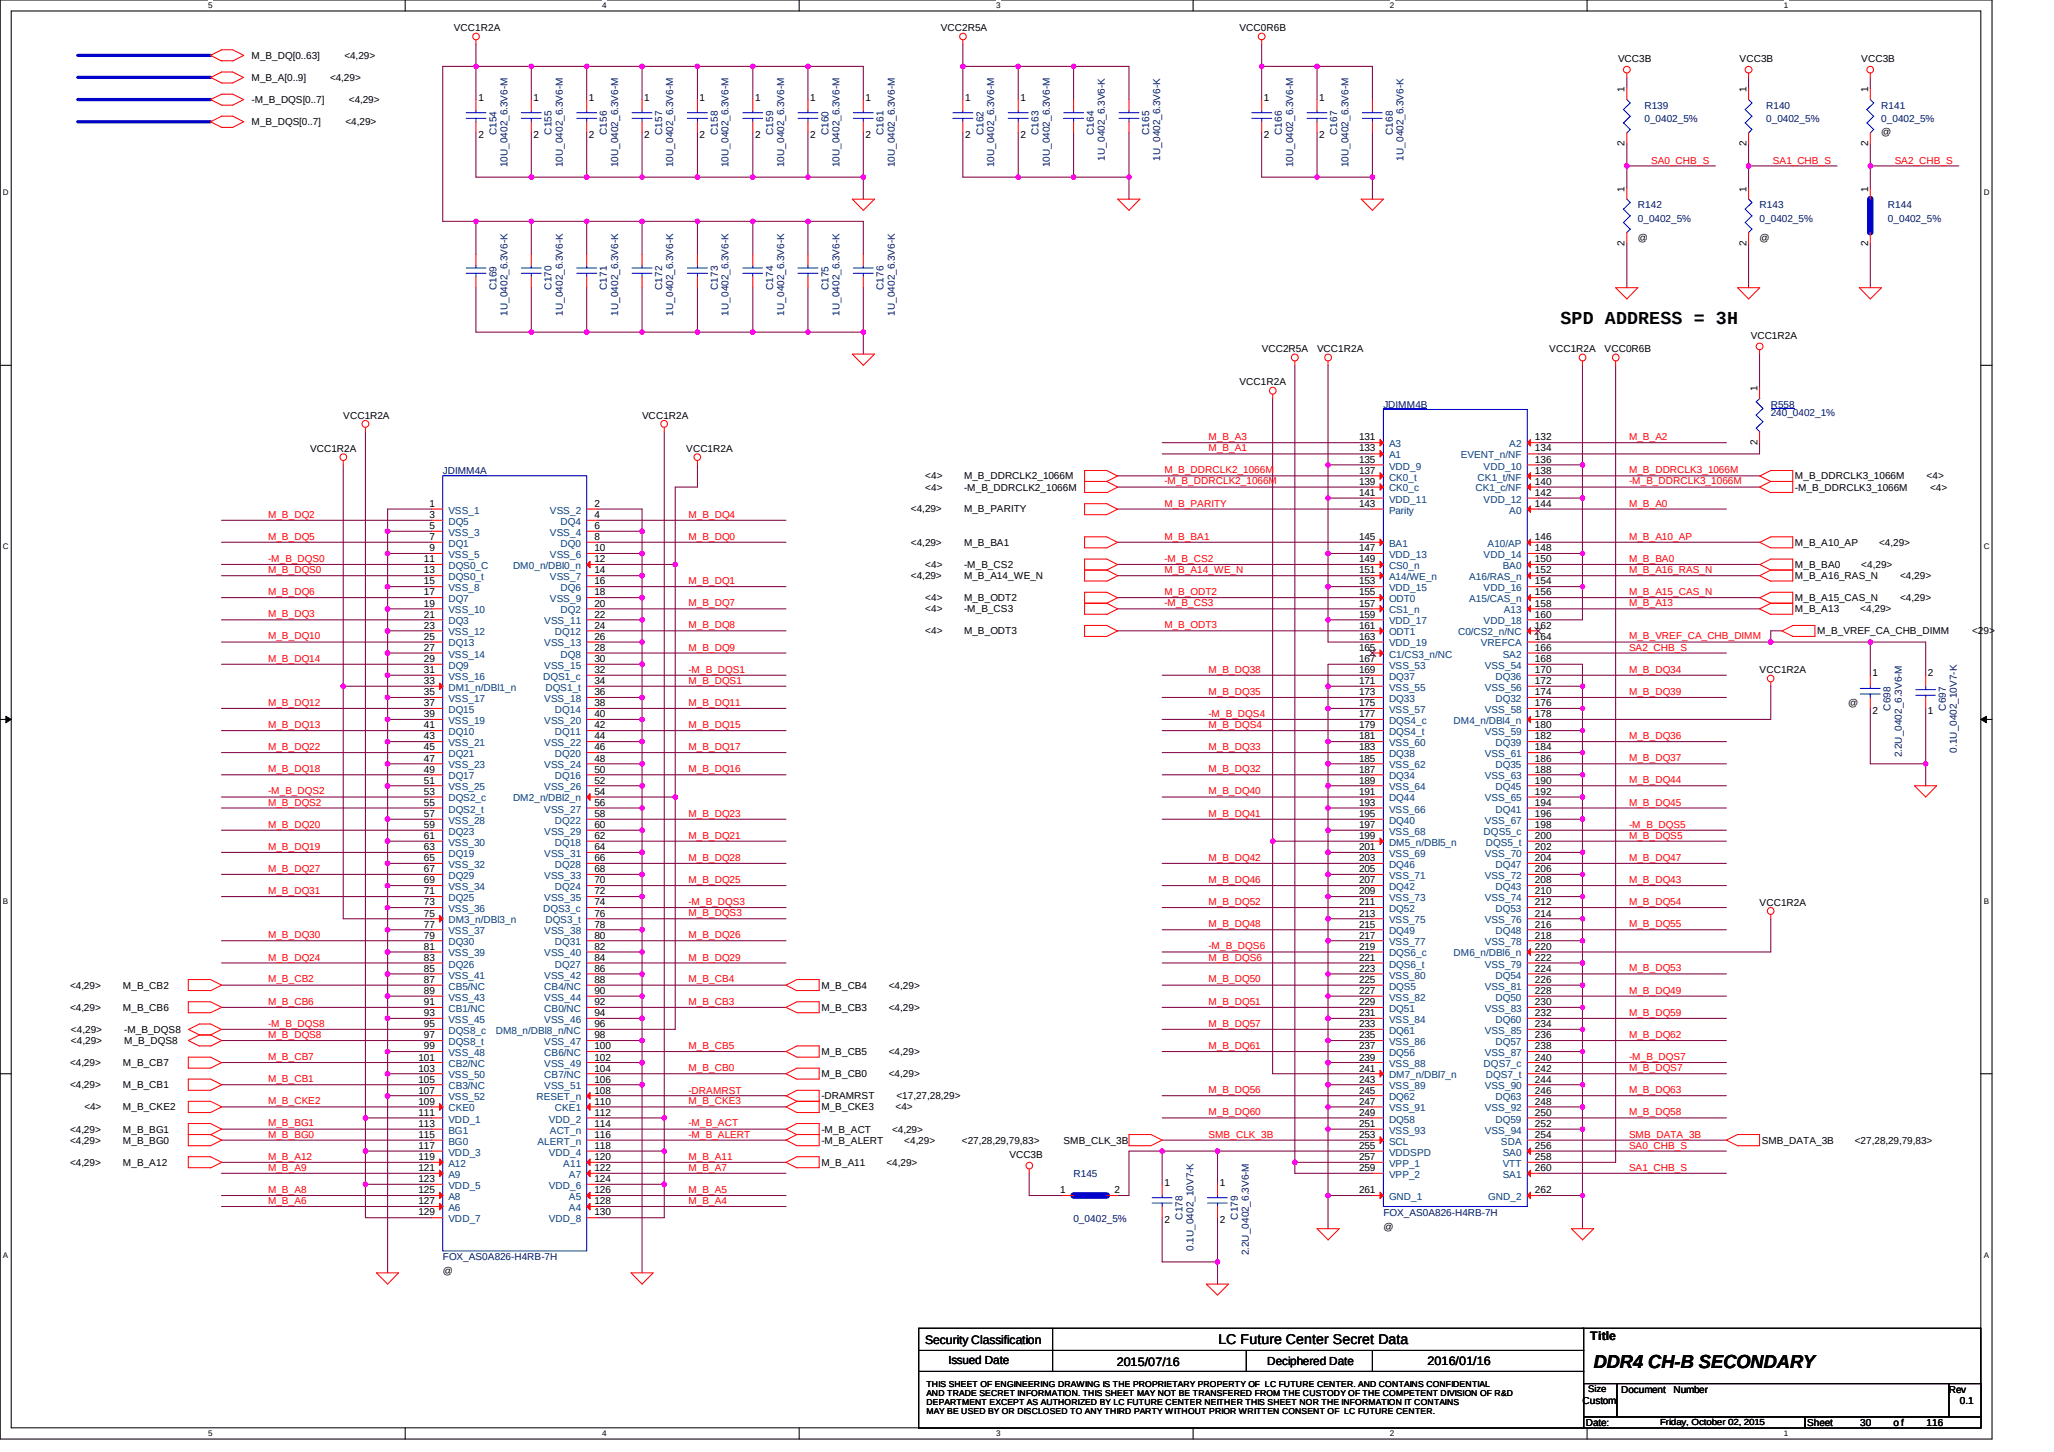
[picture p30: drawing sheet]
<svg xmlns="http://www.w3.org/2000/svg" width="297mm" height="210mm" viewBox="0 0 297 210" stroke-linecap="round" stroke-linejoin="round" font-family="sans-serif">
<defs><g id="words">
<text font-size="2.7" x="230.5" y="197.7">DDR4 CH-B SECONDARY</text>
<text font-size="2.6" x="225.7" y="46.8">SPD ADDRESS = 3H</text>
<text font-size="2" x="176.2" y="194.3">LC Future Center Secret Data</text>
<g font-size="1.8">
<text x="133.8" y="194.2">Security Classification</text>
<text x="161.5" y="197.5">2015/07/16</text>
<text x="206.4" y="197.3">2016/01/16</text>
<text x="230" y="193.8">Title</text>
</g>
<g font-size="1.7">
<text x="137.2" y="197.2">Issued Date</text>
<text x="183.3" y="197.4">Deciphered Date</text>
</g>
<g font-size="1.4">
<text x="65.7" y="4.5">VCC1R2A</text>
<text x="136.1" y="4.5">VCC2R5A</text>
<text x="179.2" y="4.5">VCC0R6B</text>
<text x="36.4" y="8.5">M_B_DQ[0..63]</text>
<text x="36.4" y="11.7">M_B_A[0..9]</text>
<text x="47.7" y="11.7">&lt;4,29&gt;</text>
<text x="49.8" y="8.5">&lt;4,29&gt;</text>
<text x="234" y="9">VCC3B</text>
<text x="251.6" y="9">VCC3B</text>
<text x="269.2" y="9">VCC3B</text>
<text x="36.4" y="14.9">-M_B_DQS[0..7]</text>
<text x="50.4" y="14.9">&lt;4,29&gt;</text>
<text x="69.2" y="14.6">1</text>
<text x="77.2" y="14.6">1</text>
<text x="85.2" y="14.6">1</text>
<text x="93.2" y="14.6">1</text>
<text x="101.2" y="14.6">1</text>
<text x="109.2" y="14.6">1</text>
<text x="117.2" y="14.6">1</text>
<text x="125.2" y="14.6">1</text>
<text x="139.6" y="14.6">1</text>
<text x="147.6" y="14.6">1</text>
<text x="182.8" y="14.6">1</text>
<text x="190.8" y="14.6">1</text>
<text x="234.9" y="13.3" transform="rotate(-90 234.9 13.3)">1</text>
<text x="252.6" y="13.3" transform="rotate(-90 252.6 13.3)">1</text>
<text x="270.2" y="13.3" transform="rotate(-90 270.2 13.3)">1</text>
<text x="36.4" y="18.1">M_B_DQS[0..7]</text>
<text x="50" y="18.1">&lt;4,29&gt;</text>
<text x="69.2" y="20">2</text>
<text x="77.2" y="20">2</text>
<text x="85.2" y="20">2</text>
<text x="93.2" y="20">2</text>
<text x="101.2" y="20">2</text>
<text x="109.2" y="20">2</text>
<text x="117.2" y="20">2</text>
<text x="125.2" y="20">2</text>
<text x="139.6" y="20">2</text>
<text x="147.6" y="20">2</text>
<text x="182.8" y="20">2</text>
<text x="190.8" y="20">2</text>
<text x="234.9" y="21.1" transform="rotate(-90 234.9 21.1)">2</text>
<text x="252.6" y="21.1" transform="rotate(-90 252.6 21.1)">2</text>
<text x="270.2" y="21.1" transform="rotate(-90 270.2 21.1)">2</text>
<text x="272.1" y="19.5">@</text>
<text x="234.9" y="27.7" transform="rotate(-90 234.9 27.7)">1</text>
<text x="252.6" y="27.7" transform="rotate(-90 252.6 27.7)">1</text>
<text x="270.2" y="27.7" transform="rotate(-90 270.2 27.7)">1</text>
<text x="234.9" y="35.5" transform="rotate(-90 234.9 35.5)">2</text>
<text x="236.9" y="34.9">@</text>
<text x="252.6" y="35.5" transform="rotate(-90 252.6 35.5)">2</text>
<text x="254.5" y="34.9">@</text>
<text x="270.2" y="35.5" transform="rotate(-90 270.2 35.5)">2</text>
<text x="182.5" y="50.9">VCC2R5A</text>
<text x="190.5" y="50.9">VCC1R2A</text>
<text x="224" y="50.9">VCC1R2A</text>
<text x="232.1" y="50.9">VCC0R6B</text>
<text x="253.2" y="49">VCC1R2A</text>
<text x="179.2" y="55.7">VCC1R2A</text>
<text x="254.1" y="56.5" transform="rotate(-90 254.1 56.5)">1</text>
<text x="44.8" y="65.3">VCC1R2A</text>
<text x="49.6" y="60.5">VCC1R2A</text>
<text x="92.9" y="60.5">VCC1R2A</text>
<text x="99.2" y="65.3">VCC1R2A</text>
<text x="196.5" y="63.7">131</text>
<text x="196.5" y="65.3">133</text>
<text x="222" y="63.7">132</text>
<text x="222" y="65.3">134</text>
<text x="254.1" y="64.3" transform="rotate(-90 254.1 64.3)">2</text>
<text x="133.8" y="70.9">&lt;4&gt;</text>
<text x="133.8" y="69.3">&lt;4&gt;</text>
<text x="139.4" y="70.9">-M_B_DDRCLK2_1066M</text>
<text x="139.4" y="69.3">M_B_DDRCLK2_1066M</text>
<text x="196.5" y="66.9">135</text>
<text x="196.5" y="68.5">137</text>
<text x="196.5" y="70.1">139</text>
<text x="196.5" y="71.7">141</text>
<text x="222" y="66.9">136</text>
<text x="222" y="68.5">138</text>
<text x="222" y="70.1">140</text>
<text x="222" y="71.7">142</text>
<text x="259.6" y="70.9">-M_B_DDRCLK3_1066M</text>
<text x="259.6" y="69.3">M_B_DDRCLK3_1066M</text>
<text x="278.6" y="69.3">&lt;4&gt;</text>
<text x="279.1" y="70.9">&lt;4&gt;</text>
<text x="62.1" y="73.3">1</text>
<text x="62.1" y="74.9">3</text>
<text x="62.1" y="76.5">5</text>
<text x="86" y="73.3">2</text>
<text x="86" y="74.9">4</text>
<text x="86" y="76.5">6</text>
<text x="131.7" y="74.1">&lt;4,29&gt;</text>
<text x="139.4" y="74.1">M_B_PARITY</text>
<text x="196.5" y="73.3">143</text>
<text x="222" y="73.3">144</text>
<text x="61.3" y="81.3">11</text>
<text x="61.3" y="82.9">13</text>
<text x="62.1" y="78.1">7</text>
<text x="62.1" y="79.7">9</text>
<text x="86" y="78.1">8</text>
<text x="86" y="79.7">10</text>
<text x="86" y="81.3">12</text>
<text x="86" y="82.9">14</text>
<text x="131.7" y="78.9">&lt;4,29&gt;</text>
<text x="131.7" y="83.7">&lt;4,29&gt;</text>
<text x="133.8" y="82.1">&lt;4&gt;</text>
<text x="139.4" y="82.1">-M_B_CS2</text>
<text x="139.4" y="78.9">M_B_BA1</text>
<text x="139.4" y="83.7">M_B_A14_WE_N</text>
<text x="196.5" y="78.1">145</text>
<text x="196.5" y="79.7">147</text>
<text x="196.5" y="81.3">149</text>
<text x="196.5" y="82.9">151</text>
<text x="222" y="78.1">146</text>
<text x="222" y="79.7">148</text>
<text x="222" y="81.3">150</text>
<text x="222" y="82.9">152</text>
<text x="259.6" y="78.9">M_B_A10_AP</text>
<text x="259.6" y="83.7">M_B_A16_RAS_N</text>
<text x="259.6" y="82.1">M_B_BA0</text>
<text x="269.2" y="82.1">&lt;4,29&gt;</text>
<text x="271.7" y="78.9">&lt;4,29&gt;</text>
<text x="274.8" y="83.7">&lt;4,29&gt;</text>
<text x="61.3" y="84.5">15</text>
<text x="61.3" y="86.1">17</text>
<text x="61.3" y="87.7">19</text>
<text x="61.3" y="89.3">21</text>
<text x="86" y="84.5">16</text>
<text x="86" y="86.1">18</text>
<text x="86" y="87.7">20</text>
<text x="86" y="89.3">22</text>
<text x="133.8" y="88.5">&lt;4&gt;</text>
<text x="133.8" y="86.9">&lt;4&gt;</text>
<text x="139.4" y="88.5">-M_B_CS3</text>
<text x="139.4" y="86.9">M_B_ODT2</text>
<text x="196.5" y="84.5">153</text>
<text x="196.5" y="86.1">155</text>
<text x="196.5" y="87.7">157</text>
<text x="196.5" y="89.3">159</text>
<text x="222" y="84.5">154</text>
<text x="222" y="86.1">156</text>
<text x="222" y="87.7">158</text>
<text x="222" y="89.3">160</text>
<text x="259.6" y="88.5">M_B_A13</text>
<text x="259.6" y="86.9">M_B_A15_CAS_N</text>
<text x="269" y="88.5">&lt;4,29&gt;</text>
<text x="274.8" y="86.9">&lt;4,29&gt;</text>
<text x="61.3" y="90.9">23</text>
<text x="61.3" y="92.5">25</text>
<text x="61.3" y="94.1">27</text>
<text x="61.3" y="95.7">29</text>
<text x="86" y="90.9">24</text>
<text x="86" y="92.5">26</text>
<text x="86" y="94.1">28</text>
<text x="86" y="95.7">30</text>
<text x="133.8" y="91.7">&lt;4&gt;</text>
<text x="139.4" y="91.7">M_B_ODT3</text>
<text x="196.5" y="90.9">161</text>
<text x="196.5" y="92.5">163</text>
<text x="196.5" y="94.1">165</text>
<text x="196.5" y="95.7">167</text>
<text x="222" y="90.9">162</text>
<text x="222" y="92.5">164</text>
<text x="222" y="94.1">166</text>
<text x="222" y="95.7">168</text>
<text x="262.8" y="91.7">M_B_VREF_CA_CHB_DIMM</text>
<text x="285.2" y="91.7">&lt;29&gt;</text>
<text x="61.3" y="97.3">31</text>
<text x="61.3" y="98.9">33</text>
<text x="61.3" y="100.5">35</text>
<text x="86" y="97.3">32</text>
<text x="86" y="98.9">34</text>
<text x="86" y="100.5">36</text>
<text x="196.5" y="97.3">169</text>
<text x="196.5" y="98.9">171</text>
<text x="196.5" y="100.5">173</text>
<text x="222" y="97.3">170</text>
<text x="222" y="98.9">172</text>
<text x="222" y="100.5">174</text>
<text x="254.5" y="97.3">VCC1R2A</text>
<text x="270.8" y="97.8">1</text>
<text x="278.8" y="97.8">2</text>
<text x="61.3" y="102.1">37</text>
<text x="61.3" y="103.7">39</text>
<text x="61.3" y="105.3">41</text>
<text x="61.3" y="106.9">43</text>
<text x="86" y="102.1">38</text>
<text x="86" y="103.7">40</text>
<text x="86" y="105.3">42</text>
<text x="86" y="106.9">44</text>
<text x="196.5" y="102.1">175</text>
<text x="196.5" y="103.7">177</text>
<text x="196.5" y="105.3">179</text>
<text x="196.5" y="106.9">181</text>
<text x="222" y="102.1">176</text>
<text x="222" y="103.7">178</text>
<text x="222" y="105.3">180</text>
<text x="222" y="106.9">182</text>
<text x="267.3" y="102.1">@</text>
<text x="270.8" y="103.2">2</text>
<text x="278.8" y="103.2">1</text>
<text x="61.3" y="108.5">45</text>
<text x="61.3" y="110.1">47</text>
<text x="61.3" y="111.7">49</text>
<text x="61.3" y="113.3">51</text>
<text x="86" y="108.5">46</text>
<text x="86" y="110.1">48</text>
<text x="86" y="111.7">50</text>
<text x="86" y="113.3">52</text>
<text x="196.5" y="108.5">183</text>
<text x="196.5" y="110.1">185</text>
<text x="196.5" y="111.7">187</text>
<text x="196.5" y="113.3">189</text>
<text x="222" y="108.5">184</text>
<text x="222" y="110.1">186</text>
<text x="222" y="111.7">188</text>
<text x="222" y="113.3">190</text>
<text x="61.3" y="114.9">53</text>
<text x="61.3" y="116.5">55</text>
<text x="61.3" y="118.1">57</text>
<text x="61.3" y="119.7">59</text>
<text x="86" y="114.9">54</text>
<text x="86" y="116.5">56</text>
<text x="86" y="118.1">58</text>
<text x="86" y="119.7">60</text>
<text x="196.5" y="114.9">191</text>
<text x="196.5" y="116.5">193</text>
<text x="196.5" y="118.1">195</text>
<text x="196.5" y="119.7">197</text>
<text x="222" y="114.9">192</text>
<text x="222" y="116.5">194</text>
<text x="222" y="118.1">196</text>
<text x="222" y="119.7">198</text>
<text x="61.3" y="121.3">61</text>
<text x="61.3" y="122.9">63</text>
<text x="61.3" y="124.5">65</text>
<text x="86" y="121.3">62</text>
<text x="86" y="122.9">64</text>
<text x="86" y="124.5">66</text>
<text x="196.5" y="121.3">199</text>
<text x="196.5" y="122.9">201</text>
<text x="196.5" y="124.5">203</text>
<text x="222" y="121.3">200</text>
<text x="222" y="124.5">204</text>
<text x="222" y="122.9">202</text>
<text x="61.3" y="126.1">67</text>
<text x="61.3" y="127.7">69</text>
<text x="61.3" y="129.3">71</text>
<text x="61.3" y="130.9">73</text>
<text x="86" y="126.1">68</text>
<text x="86" y="127.7">70</text>
<text x="86" y="129.3">72</text>
<text x="86" y="130.9">74</text>
<text x="196.5" y="126.1">205</text>
<text x="196.5" y="127.7">207</text>
<text x="196.5" y="129.3">209</text>
<text x="196.5" y="130.9">211</text>
<text x="222" y="127.7">208</text>
<text x="222" y="126.1">206</text>
<text x="222" y="129.3">210</text>
<text x="222" y="130.9">212</text>
<text x="254.5" y="130.9">VCC1R2A</text>
<text x="61.3" y="132.5">75</text>
<text x="61.3" y="134.1">77</text>
<text x="61.3" y="135.7">79</text>
<text x="61.3" y="137.3">81</text>
<text x="86" y="132.5">76</text>
<text x="86" y="134.1">78</text>
<text x="86" y="135.7">80</text>
<text x="86" y="137.3">82</text>
<text x="196.5" y="132.5">213</text>
<text x="196.5" y="134.1">215</text>
<text x="196.5" y="135.7">217</text>
<text x="196.5" y="137.3">219</text>
<text x="222" y="132.5">214</text>
<text x="222" y="134.1">216</text>
<text x="222" y="135.7">218</text>
<text x="222" y="137.3">220</text>
<text x="10.1" y="142.9">&lt;4,29&gt;</text>
<text x="17.8" y="142.9">M_B_CB2</text>
<text x="61.3" y="138.9">83</text>
<text x="61.3" y="140.5">85</text>
<text x="61.3" y="142.1">87</text>
<text x="61.3" y="143.7">89</text>
<text x="86" y="138.9">84</text>
<text x="86" y="140.5">86</text>
<text x="86" y="142.1">88</text>
<text x="86" y="143.7">90</text>
<text x="118.8" y="142.9">M_B_CB4</text>
<text x="128.5" y="142.9">&lt;4,29&gt;</text>
<text x="196.5" y="138.9">221</text>
<text x="196.5" y="140.5">223</text>
<text x="196.5" y="142.1">225</text>
<text x="196.5" y="143.7">227</text>
<text x="222" y="140.5">224</text>
<text x="222" y="138.9">222</text>
<text x="222" y="143.7">228</text>
<text x="222" y="142.1">226</text>
<text x="10.1" y="146.1">&lt;4,29&gt;</text>
<text x="10.3" y="149.3">&lt;4,29&gt;</text>
<text x="17.8" y="146.1">M_B_CB6</text>
<text x="18" y="149.3">-M_B_DQS8</text>
<text x="61.3" y="145.3">91</text>
<text x="61.3" y="146.9">93</text>
<text x="61.3" y="148.5">95</text>
<text x="86" y="145.3">92</text>
<text x="86" y="146.9">94</text>
<text x="86" y="148.5">96</text>
<text x="118.8" y="146.1">M_B_CB3</text>
<text x="128.5" y="146.1">&lt;4,29&gt;</text>
<text x="196.5" y="145.3">229</text>
<text x="196.5" y="146.9">231</text>
<text x="196.5" y="148.5">233</text>
<text x="222" y="146.9">232</text>
<text x="222" y="145.3">230</text>
<text x="222" y="148.5">234</text>
<text x="10.1" y="154.1">&lt;4,29&gt;</text>
<text x="10.3" y="150.9">&lt;4,29&gt;</text>
<text x="17.8" y="154.1">M_B_CB7</text>
<text x="18" y="150.9">M_B_DQS8</text>
<text x="60.5" y="153.3">101</text>
<text x="60.5" y="154.9">103</text>
<text x="61.3" y="150.1">97</text>
<text x="61.3" y="151.7">99</text>
<text x="86" y="150.1">98</text>
<text x="86" y="151.7">100</text>
<text x="86" y="153.3">102</text>
<text x="86" y="154.9">104</text>
<text x="118.8" y="152.5">M_B_CB5</text>
<text x="118.8" y="155.7">M_B_CB0</text>
<text x="128.5" y="152.5">&lt;4,29&gt;</text>
<text x="128.5" y="155.7">&lt;4,29&gt;</text>
<text x="196.5" y="150.1">235</text>
<text x="196.5" y="151.7">237</text>
<text x="196.5" y="153.3">239</text>
<text x="196.5" y="154.9">241</text>
<text x="222" y="150.1">236</text>
<text x="222" y="151.7">238</text>
<text x="222" y="153.3">240</text>
<text x="222" y="154.9">242</text>
<text x="10.1" y="157.3">&lt;4,29&gt;</text>
<text x="12.2" y="160.5">&lt;4&gt;</text>
<text x="17.8" y="157.3">M_B_CB1</text>
<text x="17.8" y="160.5">M_B_CKE2</text>
<text x="60.5" y="156.5">105</text>
<text x="60.5" y="158.1">107</text>
<text x="60.5" y="159.7">109</text>
<text x="60.5" y="161.3">111</text>
<text x="86" y="156.5">106</text>
<text x="86" y="158.1">108</text>
<text x="86" y="159.7">110</text>
<text x="86" y="161.3">112</text>
<text x="118.8" y="160.5">M_B_CKE3</text>
<text x="118.8" y="158.9">-DRAMRST</text>
<text x="129.5" y="160.5">&lt;4&gt;</text>
<text x="129.6" y="158.9">&lt;17,27,28,29&gt;</text>
<text x="196.5" y="156.5">243</text>
<text x="196.5" y="158.1">245</text>
<text x="196.5" y="159.7">247</text>
<text x="196.5" y="161.3">249</text>
<text x="222" y="158.1">246</text>
<text x="222" y="161.3">250</text>
<text x="222" y="159.7">248</text>
<text x="222" y="156.5">244</text>
<text x="10.1" y="165.3">&lt;4,29&gt;</text>
<text x="10.1" y="163.7">&lt;4,29&gt;</text>
<text x="17.8" y="165.3">M_B_BG0</text>
<text x="17.8" y="163.7">M_B_BG1</text>
<text x="60.5" y="162.9">113</text>
<text x="60.5" y="164.5">115</text>
<text x="60.5" y="166.1">117</text>
<text x="60.5" y="167.7">119</text>
<text x="86" y="162.9">114</text>
<text x="86" y="164.5">116</text>
<text x="86" y="166.1">118</text>
<text x="86" y="167.7">120</text>
<text x="118.8" y="165.3">-M_B_ALERT</text>
<text x="118.8" y="163.7">-M_B_ACT</text>
<text x="129" y="163.7">&lt;4,29&gt;</text>
<text x="130.8" y="165.3">&lt;4,29&gt;</text>
<text x="139.1" y="165.3">&lt;27,28,29,79,83&gt;</text>
<text x="146" y="167.4">VCC3B</text>
<text x="153.8" y="165.3">SMB_CLK_3B</text>
<text x="196.5" y="162.9">251</text>
<text x="196.5" y="164.5">253</text>
<text x="196.5" y="166.1">255</text>
<text x="196.5" y="167.7">257</text>
<text x="222" y="162.9">252</text>
<text x="222" y="164.5">254</text>
<text x="222" y="166.1">256</text>
<text x="222" y="167.7">258</text>
<text x="254.8" y="165.3">SMB_DATA_3B</text>
<text x="268.2" y="165.3">&lt;27,28,29,79,83&gt;</text>
<text x="10.1" y="168.5">&lt;4,29&gt;</text>
<text x="17.8" y="168.5">M_B_A12</text>
<text x="60.5" y="169.3">121</text>
<text x="60.5" y="170.9">123</text>
<text x="60.5" y="172.5">125</text>
<text x="86" y="169.3">122</text>
<text x="86" y="170.9">124</text>
<text x="86" y="172.5">126</text>
<text x="118.8" y="168.5">M_B_A11</text>
<text x="128.2" y="168.5">&lt;4,29&gt;</text>
<text x="153.3" y="172.5">1</text>
<text x="161.2" y="172.5">2</text>
<text x="168.4" y="171.4">1</text>
<text x="176.4" y="171.4">1</text>
<text x="196.5" y="169.3">259</text>
<text x="196.5" y="172.5">261</text>
<text x="222" y="169.3">260</text>
<text x="222" y="172.5">262</text>
<text x="60.5" y="174.1">127</text>
<text x="60.5" y="175.7">129</text>
<text x="86" y="174.1">128</text>
<text x="86" y="175.7">130</text>
<text x="168.4" y="176.8">2</text>
<text x="176.4" y="176.8">2</text>
<text x="200.1" y="177.8">@</text>
<text x="64" y="184.2">@</text>
<text x="228.8" y="202.9">Custom</text>
<text x="229.7" y="201.3">Size</text>
<text x="234.5" y="201.3">Document</text>
<text x="242" y="201.3">Number</text>
<text x="281.8" y="201.3">Rev</text>
<text x="283.4" y="202.9">0.1</text>
<text x="229.3" y="206.1">Date:</text>
<text x="261.3" y="206.1">Sheet</text>
<text x="269" y="206.1">30</text>
<text x="273.8" y="206.1">o f</text>
<text x="278.6" y="206.1">116</text>
</g>
<g font-size="1.4" fill="#000080">
<text x="237.8" y="15.7">R139</text>
<text x="237.8" y="17.6">0_0402_5%</text>
<text x="255.4" y="15.7">R140</text>
<text x="255.4" y="17.6">0_0402_5%</text>
<text x="272.1" y="15.7">R141</text>
<text x="272.1" y="17.6">0_0402_5%</text>
<text x="71.8" y="19.5" transform="rotate(-90 71.8 19.5)">C154</text>
<text x="79.8" y="19.5" transform="rotate(-90 79.8 19.5)">C155</text>
<text x="87.8" y="19.5" transform="rotate(-90 87.8 19.5)">C156</text>
<text x="95.8" y="19.5" transform="rotate(-90 95.8 19.5)">C157</text>
<text x="103.8" y="19.5" transform="rotate(-90 103.8 19.5)">C158</text>
<text x="111.8" y="19.5" transform="rotate(-90 111.8 19.5)">C159</text>
<text x="119.8" y="19.5" transform="rotate(-90 119.8 19.5)">C160</text>
<text x="127.8" y="19.5" transform="rotate(-90 127.8 19.5)">C161</text>
<text x="142.2" y="19.5" transform="rotate(-90 142.2 19.5)">C162</text>
<text x="150.2" y="19.5" transform="rotate(-90 150.2 19.5)">C163</text>
<text x="158.2" y="19.5" transform="rotate(-90 158.2 19.5)">C164</text>
<text x="159.8" y="23.2" transform="rotate(-90 159.8 23.2)">1U_0402_6.3V6-K</text>
<text x="166.2" y="19.5" transform="rotate(-90 166.2 19.5)">C165</text>
<text x="167.8" y="23.2" transform="rotate(-90 167.8 23.2)">1U_0402_6.3V6-K</text>
<text x="185.4" y="19.5" transform="rotate(-90 185.4 19.5)">C166</text>
<text x="193.4" y="19.5" transform="rotate(-90 193.4 19.5)">C167</text>
<text x="201.4" y="19.5" transform="rotate(-90 201.4 19.5)">C168</text>
<text x="203" y="23.2" transform="rotate(-90 203 23.2)">1U_0402_6.3V6-K</text>
<text x="73.4" y="24.2" transform="rotate(-90 73.4 24.2)">10U_0402_6.3V6-M</text>
<text x="81.4" y="24.2" transform="rotate(-90 81.4 24.2)">10U_0402_6.3V6-M</text>
<text x="89.4" y="24.2" transform="rotate(-90 89.4 24.2)">10U_0402_6.3V6-M</text>
<text x="97.4" y="24.2" transform="rotate(-90 97.4 24.2)">10U_0402_6.3V6-M</text>
<text x="105.4" y="24.2" transform="rotate(-90 105.4 24.2)">10U_0402_6.3V6-M</text>
<text x="113.4" y="24.2" transform="rotate(-90 113.4 24.2)">10U_0402_6.3V6-M</text>
<text x="121.4" y="24.2" transform="rotate(-90 121.4 24.2)">10U_0402_6.3V6-M</text>
<text x="129.4" y="24.2" transform="rotate(-90 129.4 24.2)">10U_0402_6.3V6-M</text>
<text x="143.8" y="24.2" transform="rotate(-90 143.8 24.2)">10U_0402_6.3V6-M</text>
<text x="151.8" y="24.2" transform="rotate(-90 151.8 24.2)">10U_0402_6.3V6-M</text>
<text x="187" y="24.2" transform="rotate(-90 187 24.2)">10U_0402_6.3V6-M</text>
<text x="195" y="24.2" transform="rotate(-90 195 24.2)">10U_0402_6.3V6-M</text>
<text x="236.9" y="30.1">R142</text>
<text x="236.9" y="32">0_0402_5%</text>
<text x="254.5" y="30.1">R143</text>
<text x="254.5" y="32">0_0402_5%</text>
<text x="273" y="30.1">R144</text>
<text x="273" y="32">0_0402_5%</text>
<text x="71.8" y="41.9" transform="rotate(-90 71.8 41.9)">C169</text>
<text x="79.8" y="41.9" transform="rotate(-90 79.8 41.9)">C170</text>
<text x="87.8" y="41.9" transform="rotate(-90 87.8 41.9)">C171</text>
<text x="95.8" y="41.9" transform="rotate(-90 95.8 41.9)">C172</text>
<text x="103.8" y="41.9" transform="rotate(-90 103.8 41.9)">C173</text>
<text x="111.8" y="41.9" transform="rotate(-90 111.8 41.9)">C174</text>
<text x="119.8" y="41.9" transform="rotate(-90 119.8 41.9)">C175</text>
<text x="127.8" y="41.9" transform="rotate(-90 127.8 41.9)">C176</text>
<text x="73.4" y="45.6" transform="rotate(-90 73.4 45.6)">1U_0402_6.3V6-K</text>
<text x="81.4" y="45.6" transform="rotate(-90 81.4 45.6)">1U_0402_6.3V6-K</text>
<text x="89.4" y="45.6" transform="rotate(-90 89.4 45.6)">1U_0402_6.3V6-K</text>
<text x="97.4" y="45.6" transform="rotate(-90 97.4 45.6)">1U_0402_6.3V6-K</text>
<text x="105.4" y="45.6" transform="rotate(-90 105.4 45.6)">1U_0402_6.3V6-K</text>
<text x="113.4" y="45.6" transform="rotate(-90 113.4 45.6)">1U_0402_6.3V6-K</text>
<text x="121.4" y="45.6" transform="rotate(-90 121.4 45.6)">1U_0402_6.3V6-K</text>
<text x="129.4" y="45.6" transform="rotate(-90 129.4 45.6)">1U_0402_6.3V6-K</text>
<text x="200.1" y="58.9">JDIMM4B</text>
<text x="256.1" y="58.9">R558</text>
<text x="256.1" y="60.2">240_0402_1%</text>
<text x="64" y="68.5">JDIMM4A</text>
<text x="273.4" y="102.7" transform="rotate(-90 273.4 102.7)">C698</text>
<text x="281.4" y="102.7" transform="rotate(-90 281.4 102.7)">C697</text>
<text x="275" y="109.5" transform="rotate(-90 275 109.5)">2.2U_0402_6.3V6-M</text>
<text x="283" y="108.8" transform="rotate(-90 283 108.8)">0.1U_0402_10V7-K</text>
<text x="155.3" y="170.1">R145</text>
<text x="155.3" y="176.7">0_0402_5%</text>
<text x="171" y="176.3" transform="rotate(-90 171 176.3)">C178</text>
<text x="179" y="176.3" transform="rotate(-90 179 176.3)">C179</text>
<text x="200.1" y="175.7">FOX_AS0A826-H4RB-7H</text>
<text x="64" y="182.1">FOX_AS0A826-H4RB-7H</text>
<text x="172.6" y="180.8" transform="rotate(-90 172.6 180.8)">0.1U_0402_10V7-K</text>
<text x="180.6" y="181.5" transform="rotate(-90 180.6 181.5)">2.2U_0402_6.3V6-M</text>
</g>
<g font-size="1.4" fill="#f00">
<text x="238.8" y="23.6">SA0_CHB_S</text>
<text x="256.4" y="23.6">SA1_CHB_S</text>
<text x="274" y="23.6">SA2_CHB_S</text>
<text x="174.8" y="63.6">M_B_A3</text>
<text x="174.8" y="65.2">M_B_A1</text>
<text x="235.6" y="63.6">M_B_A2</text>
<text x="168.4" y="68.4">M_B_DDRCLK2_1066M</text>
<text x="168.4" y="70">-M_B_DDRCLK2_1066M</text>
<text x="235.6" y="68.4">M_B_DDRCLK3_1066M</text>
<text x="235.6" y="70">-M_B_DDRCLK3_1066M</text>
<text x="38.8" y="74.8">M_B_DQ2</text>
<text x="99.6" y="74.8">M_B_DQ4</text>
<text x="168.4" y="73.2">M_B_PARITY</text>
<text x="235.6" y="73.2">M_B_A0</text>
<text x="38.8" y="78">M_B_DQ5</text>
<text x="38.8" y="81.2">-M_B_DQS0</text>
<text x="38.8" y="82.8">M_B_DQS0</text>
<text x="99.6" y="78">M_B_DQ0</text>
<text x="168.4" y="81.2">-M_B_CS2</text>
<text x="168.4" y="78">M_B_BA1</text>
<text x="168.4" y="82.8">M_B_A14_WE_N</text>
<text x="235.6" y="81.2">M_B_BA0</text>
<text x="235.6" y="82.8">M_B_A16_RAS_N</text>
<text x="235.6" y="78">M_B_A10_AP</text>
<text x="38.8" y="86">M_B_DQ6</text>
<text x="38.8" y="89.3">M_B_DQ3</text>
<text x="99.6" y="84.5">M_B_DQ1</text>
<text x="99.6" y="87.6">M_B_DQ7</text>
<text x="168.4" y="87.6">-M_B_CS3</text>
<text x="168.4" y="86">M_B_ODT2</text>
<text x="235.6" y="86">M_B_A15_CAS_N</text>
<text x="235.6" y="87.6">M_B_A13</text>
<text x="38.8" y="92.4">M_B_DQ10</text>
<text x="38.8" y="95.6">M_B_DQ14</text>
<text x="99.6" y="90.8">M_B_DQ8</text>
<text x="99.6" y="94.1">M_B_DQ9</text>
<text x="168.4" y="90.8">M_B_ODT3</text>
<text x="235.6" y="92.4">M_B_VREF_CA_CHB_DIMM</text>
<text x="235.6" y="94.1">SA2_CHB_S</text>
<text x="99.6" y="97.2">-M_B_DQS1</text>
<text x="99.6" y="98.8">M_B_DQS1</text>
<text x="174.8" y="97.2">M_B_DQ38</text>
<text x="174.8" y="100.4">M_B_DQ35</text>
<text x="235.6" y="97.2">M_B_DQ34</text>
<text x="235.6" y="100.4">M_B_DQ39</text>
<text x="38.8" y="102">M_B_DQ12</text>
<text x="38.8" y="105.2">M_B_DQ13</text>
<text x="99.6" y="105.2">M_B_DQ15</text>
<text x="99.6" y="102">M_B_DQ11</text>
<text x="174.8" y="103.6">-M_B_DQS4</text>
<text x="174.8" y="105.2">M_B_DQS4</text>
<text x="235.6" y="106.9">M_B_DQ36</text>
<text x="38.8" y="108.4">M_B_DQ22</text>
<text x="38.8" y="111.7">M_B_DQ18</text>
<text x="99.6" y="111.7">M_B_DQ16</text>
<text x="99.6" y="108.4">M_B_DQ17</text>
<text x="174.8" y="111.7">M_B_DQ32</text>
<text x="174.8" y="108.4">M_B_DQ33</text>
<text x="235.6" y="113.2">M_B_DQ44</text>
<text x="235.6" y="110">M_B_DQ37</text>
<text x="38.8" y="119.6">M_B_DQ20</text>
<text x="38.8" y="116.5">M_B_DQS2</text>
<text x="38.8" y="114.8">-M_B_DQS2</text>
<text x="99.6" y="118">M_B_DQ23</text>
<text x="174.8" y="118">M_B_DQ41</text>
<text x="174.8" y="114.8">M_B_DQ40</text>
<text x="235.6" y="119.6">-M_B_DQS5</text>
<text x="235.6" y="116.5">M_B_DQ45</text>
<text x="38.8" y="122.8">M_B_DQ19</text>
<text x="99.6" y="121.2">M_B_DQ21</text>
<text x="99.6" y="124.4">M_B_DQ28</text>
<text x="174.8" y="124.4">M_B_DQ42</text>
<text x="235.6" y="121.2">M_B_DQS5</text>
<text x="235.6" y="124.4">M_B_DQ47</text>
<text x="38.8" y="129.2">M_B_DQ31</text>
<text x="38.8" y="126">M_B_DQ27</text>
<text x="99.6" y="130.8">-M_B_DQS3</text>
<text x="99.6" y="127.6">M_B_DQ25</text>
<text x="174.8" y="130.8">M_B_DQ52</text>
<text x="174.8" y="127.6">M_B_DQ46</text>
<text x="235.6" y="127.6">M_B_DQ43</text>
<text x="235.6" y="130.8">M_B_DQ54</text>
<text x="38.8" y="135.6">M_B_DQ30</text>
<text x="99.6" y="132.4">M_B_DQS3</text>
<text x="99.6" y="135.6">M_B_DQ26</text>
<text x="174.8" y="137.2">-M_B_DQS6</text>
<text x="174.8" y="134.1">M_B_DQ48</text>
<text x="235.6" y="134.1">M_B_DQ55</text>
<text x="38.8" y="138.9">M_B_DQ24</text>
<text x="38.8" y="142">M_B_CB2</text>
<text x="99.6" y="138.9">M_B_DQ29</text>
<text x="99.6" y="142">M_B_CB4</text>
<text x="174.8" y="138.9">M_B_DQS6</text>
<text x="174.8" y="142">M_B_DQ50</text>
<text x="235.6" y="143.7">M_B_DQ49</text>
<text x="235.6" y="140.4">M_B_DQ53</text>
<text x="38.8" y="145.2">M_B_CB6</text>
<text x="38.8" y="148.4">-M_B_DQS8</text>
<text x="99.6" y="145.2">M_B_CB3</text>
<text x="174.8" y="148.4">M_B_DQ57</text>
<text x="174.8" y="145.2">M_B_DQ51</text>
<text x="235.6" y="146.8">M_B_DQ59</text>
<text x="38.8" y="153.2">M_B_CB7</text>
<text x="38.8" y="150">M_B_DQS8</text>
<text x="99.6" y="154.8">M_B_CB0</text>
<text x="99.6" y="151.6">M_B_CB5</text>
<text x="174.8" y="151.6">M_B_DQ61</text>
<text x="235.6" y="154.8">M_B_DQS7</text>
<text x="235.6" y="153.2">-M_B_DQS7</text>
<text x="235.6" y="150">M_B_DQ62</text>
<text x="38.8" y="159.7">M_B_CKE2</text>
<text x="38.8" y="156.5">M_B_CB1</text>
<text x="99.6" y="159.7">M_B_CKE3</text>
<text x="99.6" y="158.1">-DRAMRST</text>
<text x="174.8" y="158">M_B_DQ56</text>
<text x="174.8" y="161.3">M_B_DQ60</text>
<text x="235.6" y="161.3">M_B_DQ58</text>
<text x="235.6" y="158">M_B_DQ63</text>
<text x="38.8" y="164.5">M_B_BG0</text>
<text x="38.8" y="167.6">M_B_A12</text>
<text x="38.8" y="162.8">M_B_BG1</text>
<text x="99.6" y="167.6">M_B_A11</text>
<text x="99.6" y="164.5">-M_B_ALERT</text>
<text x="99.6" y="162.8">-M_B_ACT</text>
<text x="174.8" y="164.5">SMB_CLK_3B</text>
<text x="235.6" y="164.5">SMB_DATA_3B</text>
<text x="235.6" y="166.1">SA0_CHB_S</text>
<text x="38.8" y="169.3">M_B_A9</text>
<text x="38.8" y="172.4">M_B_A8</text>
<text x="99.6" y="169.3">M_B_A7</text>
<text x="99.6" y="172.4">M_B_A5</text>
<text x="235.6" y="169.3">SA1_CHB_S</text>
<text x="38.8" y="174.1">M_B_A6</text>
<text x="99.6" y="174.1">M_B_A4</text>
</g>
<g font-size="1.4" fill="#004080">
<text x="200.9" y="64.7">A3</text>
<text x="218.3" y="64.7">A2</text>
<text x="200.9" y="66.3">A1</text>
<text x="200.9" y="67.9">VDD_9</text>
<text x="200.9" y="69.5">CK0_t</text>
<text x="200.9" y="71">CK0_c</text>
<text x="211.2" y="66.3">EVENT_n/NF</text>
<text x="213.4" y="71">CK1_c/NF</text>
<text x="213.7" y="69.5">CK1_t/NF</text>
<text x="214.6" y="67.9">VDD_10</text>
<text x="64.8" y="74.3">VSS_1</text>
<text x="64.8" y="75.8">DQ5</text>
<text x="64.8" y="77.5">VSS_3</text>
<text x="79.5" y="74.3">VSS_2</text>
<text x="79.5" y="77.5">VSS_4</text>
<text x="81.1" y="75.8">DQ4</text>
<text x="200.9" y="72.7">VDD_11</text>
<text x="200.9" y="74.3">Parity</text>
<text x="214.6" y="72.7">VDD_12</text>
<text x="218.3" y="74.3">A0</text>
<text x="64.8" y="79.1">DQ1</text>
<text x="64.8" y="80.6">VSS_5</text>
<text x="64.8" y="82.3">DQS0_C</text>
<text x="64.8" y="83.9">DQS0_t</text>
<text x="74.2" y="82.3">DM0_n/DBl0_n</text>
<text x="79.5" y="80.6">VSS_6</text>
<text x="79.5" y="83.9">VSS_7</text>
<text x="81.1" y="79.1">DQ0</text>
<text x="200.9" y="79.1">BA1</text>
<text x="200.9" y="80.6">VDD_13</text>
<text x="200.9" y="82.3">CS0_n</text>
<text x="200.9" y="83.9">A14/WE_n</text>
<text x="212.5" y="83.9">A16/RAS_n</text>
<text x="214.6" y="80.6">VDD_14</text>
<text x="215.1" y="79.1">A10/AP</text>
<text x="217.3" y="82.3">BA0</text>
<text x="64.8" y="85.4">VSS_8</text>
<text x="64.8" y="87.1">DQ7</text>
<text x="64.8" y="88.7">VSS_10</text>
<text x="79.5" y="87.1">VSS_9</text>
<text x="81.1" y="85.4">DQ6</text>
<text x="81.1" y="88.7">DQ2</text>
<text x="200.9" y="85.4">VDD_15</text>
<text x="200.9" y="87.1">ODT0</text>
<text x="200.9" y="88.7">CS1_n</text>
<text x="212.5" y="87.1">A15/CAS_n</text>
<text x="214.6" y="85.4">VDD_16</text>
<text x="217.5" y="88.7">A13</text>
<text x="64.8" y="90.3">DQ3</text>
<text x="64.8" y="91.9">VSS_12</text>
<text x="64.8" y="93.5">DQ13</text>
<text x="64.8" y="95.1">VSS_14</text>
<text x="78.7" y="90.3">VSS_11</text>
<text x="78.7" y="93.5">VSS_13</text>
<text x="80.3" y="91.9">DQ12</text>
<text x="81.1" y="95.1">DQ8</text>
<text x="200.9" y="90.3">VDD_17</text>
<text x="200.9" y="91.9">ODT1</text>
<text x="200.9" y="93.5">VDD_19</text>
<text x="200.9" y="95.1">C1/CS3_n/NC</text>
<text x="210.9" y="91.9">C0/CS2_n/NC</text>
<text x="214.2" y="93.5">VREFCA</text>
<text x="214.6" y="90.3">VDD_18</text>
<text x="217.3" y="95.1">SA2</text>
<text x="64.8" y="96.7">DQ9</text>
<text x="64.8" y="98.2">VSS_16</text>
<text x="64.8" y="99.9">DM1_n/DBl1_n</text>
<text x="64.8" y="101.5">VSS_17</text>
<text x="78.6" y="98.2">DQS1_c</text>
<text x="78.7" y="96.7">VSS_15</text>
<text x="78.7" y="101.5">VSS_18</text>
<text x="78.9" y="99.9">DQS1_t</text>
<text x="200.9" y="96.7">VSS_53</text>
<text x="200.9" y="98.2">DQ37</text>
<text x="200.9" y="99.9">VSS_55</text>
<text x="200.9" y="101.5">DQ33</text>
<text x="214.7" y="96.7">VSS_54</text>
<text x="214.7" y="99.9">VSS_56</text>
<text x="216.3" y="98.2">DQ36</text>
<text x="216.3" y="101.5">DQ32</text>
<text x="64.8" y="103">DQ15</text>
<text x="64.8" y="104.7">VSS_19</text>
<text x="64.8" y="106.3">DQ10</text>
<text x="64.8" y="107.8">VSS_21</text>
<text x="78.7" y="104.7">VSS_20</text>
<text x="78.7" y="107.8">VSS_22</text>
<text x="80.3" y="103">DQ14</text>
<text x="80.3" y="106.3">DQ11</text>
<text x="200.9" y="103">VSS_57</text>
<text x="200.9" y="104.7">DQS4_c</text>
<text x="200.9" y="106.3">DQS4_t</text>
<text x="200.9" y="107.8">VSS_60</text>
<text x="210.2" y="104.7">DM4_n/DBl4_n</text>
<text x="214.7" y="103">VSS_58</text>
<text x="214.7" y="106.3">VSS_59</text>
<text x="216.3" y="107.8">DQ39</text>
<text x="64.8" y="109.5">DQ21</text>
<text x="64.8" y="111.1">VSS_23</text>
<text x="64.8" y="112.7">DQ17</text>
<text x="78.7" y="111.1">VSS_24</text>
<text x="80.3" y="109.5">DQ20</text>
<text x="80.3" y="112.7">DQ16</text>
<text x="200.9" y="109.5">DQ38</text>
<text x="200.9" y="111.1">VSS_62</text>
<text x="200.9" y="112.7">DQ34</text>
<text x="214.7" y="109.5">VSS_61</text>
<text x="214.7" y="112.7">VSS_63</text>
<text x="216.3" y="111.1">DQ35</text>
<text x="64.8" y="114.3">VSS_25</text>
<text x="64.8" y="115.9">DQS2_c</text>
<text x="64.8" y="117.5">DQS2_t</text>
<text x="64.8" y="119.1">VSS_28</text>
<text x="74.2" y="115.9">DM2_n/DBl2_n</text>
<text x="78.7" y="114.3">VSS_26</text>
<text x="78.7" y="117.5">VSS_27</text>
<text x="80.3" y="119.1">DQ22</text>
<text x="200.9" y="114.3">VSS_64</text>
<text x="200.9" y="115.9">DQ44</text>
<text x="200.9" y="117.5">VSS_66</text>
<text x="200.9" y="119.1">DQ40</text>
<text x="214.7" y="115.9">VSS_65</text>
<text x="214.7" y="119.1">VSS_67</text>
<text x="216.3" y="114.3">DQ45</text>
<text x="216.3" y="117.5">DQ41</text>
<text x="64.8" y="120.7">DQ23</text>
<text x="64.8" y="122.3">VSS_30</text>
<text x="64.8" y="123.9">DQ19</text>
<text x="64.8" y="125.4">VSS_32</text>
<text x="78.7" y="120.7">VSS_29</text>
<text x="78.7" y="123.9">VSS_31</text>
<text x="80.3" y="122.3">DQ18</text>
<text x="80.3" y="125.4">DQ28</text>
<text x="200.9" y="120.7">VSS_68</text>
<text x="200.9" y="122.3">DM5_n/DBl5_n</text>
<text x="200.9" y="123.9">VSS_69</text>
<text x="200.9" y="125.4">DQ46</text>
<text x="214.6" y="120.7">DQS5_c</text>
<text x="214.7" y="123.9">VSS_70</text>
<text x="214.9" y="122.3">DQS5_t</text>
<text x="216.3" y="125.4">DQ47</text>
<text x="64.8" y="127.1">DQ29</text>
<text x="64.8" y="128.7">VSS_34</text>
<text x="64.8" y="130.2">DQ25</text>
<text x="64.8" y="131.9">VSS_36</text>
<text x="78.6" y="131.9">DQS3_c</text>
<text x="78.7" y="127.1">VSS_33</text>
<text x="78.7" y="130.2">VSS_35</text>
<text x="80.3" y="128.7">DQ24</text>
<text x="200.9" y="127.1">VSS_71</text>
<text x="200.9" y="128.7">DQ42</text>
<text x="200.9" y="130.2">VSS_73</text>
<text x="200.9" y="131.9">DQ52</text>
<text x="214.7" y="127.1">VSS_72</text>
<text x="214.7" y="130.2">VSS_74</text>
<text x="216.3" y="128.7">DQ43</text>
<text x="216.3" y="131.9">DQ53</text>
<text x="64.8" y="133.5">DM3_n/DBl3_n</text>
<text x="64.8" y="135">VSS_37</text>
<text x="64.8" y="136.7">DQ30</text>
<text x="78.7" y="135">VSS_38</text>
<text x="78.9" y="133.5">DQS3_t</text>
<text x="80.3" y="136.7">DQ31</text>
<text x="200.9" y="133.5">VSS_75</text>
<text x="200.9" y="135">DQ49</text>
<text x="200.9" y="136.7">VSS_77</text>
<text x="214.7" y="133.5">VSS_76</text>
<text x="214.7" y="136.7">VSS_78</text>
<text x="216.3" y="135">DQ48</text>
<text x="64.8" y="138.3">VSS_39</text>
<text x="64.8" y="139.9">DQ26</text>
<text x="64.8" y="141.5">VSS_41</text>
<text x="64.8" y="143.1">CB5/NC</text>
<text x="78.7" y="138.3">VSS_40</text>
<text x="78.7" y="141.5">VSS_42</text>
<text x="78.7" y="143.1">CB4/NC</text>
<text x="80.3" y="139.9">DQ27</text>
<text x="200.9" y="138.3">DQS6_c</text>
<text x="200.9" y="139.9">DQS6_t</text>
<text x="200.9" y="141.5">VSS_80</text>
<text x="200.9" y="143.1">DQS5</text>
<text x="210.2" y="138.3">DM6_n/DBl6_n</text>
<text x="214.7" y="139.9">VSS_79</text>
<text x="214.7" y="143.1">VSS_81</text>
<text x="216.3" y="141.5">DQ54</text>
<text x="64.8" y="144.7">VSS_43</text>
<text x="64.8" y="146.3">CB1/NC</text>
<text x="64.8" y="147.9">VSS_45</text>
<text x="64.8" y="149.5">DQS8_c</text>
<text x="71.7" y="149.5">DM8_n/DBl8_n/NC</text>
<text x="78.7" y="144.7">VSS_44</text>
<text x="78.7" y="146.3">CB0/NC</text>
<text x="78.7" y="147.9">VSS_46</text>
<text x="200.9" y="144.7">VSS_82</text>
<text x="200.9" y="146.3">DQ51</text>
<text x="200.9" y="147.9">VSS_84</text>
<text x="200.9" y="149.5">DQ61</text>
<text x="214.7" y="146.3">VSS_83</text>
<text x="214.7" y="149.5">VSS_85</text>
<text x="216.3" y="144.7">DQ50</text>
<text x="216.3" y="147.9">DQ60</text>
<text x="64.8" y="151.1">DQS8_t</text>
<text x="64.8" y="152.7">VSS_48</text>
<text x="64.8" y="154.3">CB2/NC</text>
<text x="64.8" y="155.9">VSS_50</text>
<text x="78.7" y="151.1">VSS_47</text>
<text x="78.7" y="152.7">CB6/NC</text>
<text x="78.7" y="154.3">VSS_49</text>
<text x="78.7" y="155.9">CB7/NC</text>
<text x="200.9" y="151.1">VSS_86</text>
<text x="200.9" y="152.7">DQ56</text>
<text x="200.9" y="154.3">VSS_88</text>
<text x="200.9" y="155.9">DM7_n/DBl7_n</text>
<text x="214.6" y="154.3">DQS7_c</text>
<text x="214.7" y="152.7">VSS_87</text>
<text x="214.9" y="155.9">DQS7_t</text>
<text x="216.3" y="151.1">DQ57</text>
<text x="64.8" y="157.5">CB3/NC</text>
<text x="64.8" y="159.1">VSS_52</text>
<text x="64.8" y="160.7">CKE0</text>
<text x="77.6" y="159.1">RESET_n</text>
<text x="78.7" y="157.5">VSS_51</text>
<text x="80.3" y="160.7">CKE1</text>
<text x="200.9" y="157.5">VSS_89</text>
<text x="200.9" y="159.1">DQ62</text>
<text x="200.9" y="160.7">VSS_91</text>
<text x="214.7" y="160.7">VSS_92</text>
<text x="214.7" y="157.5">VSS_90</text>
<text x="216.3" y="159.1">DQ63</text>
<text x="64.8" y="162.3">VDD_1</text>
<text x="64.8" y="163.9">BG1</text>
<text x="64.8" y="165.5">BG0</text>
<text x="64.8" y="167.1">VDD_3</text>
<text x="77.8" y="165.5">ALERT_n</text>
<text x="79.4" y="162.3">VDD_2</text>
<text x="79.4" y="167.1">VDD_4</text>
<text x="79.5" y="163.9">ACT_n</text>
<text x="200.9" y="162.3">DQ58</text>
<text x="200.9" y="163.9">VSS_93</text>
<text x="200.9" y="165.5">SCL</text>
<text x="200.9" y="167.1">VDDSPD</text>
<text x="214.7" y="163.9">VSS_94</text>
<text x="216.3" y="162.3">DQ59</text>
<text x="217.1" y="165.5">SDA</text>
<text x="217.3" y="167.1">SA0</text>
<text x="64.8" y="168.7">A12</text>
<text x="64.8" y="170.3">A9</text>
<text x="64.8" y="171.9">VDD_5</text>
<text x="64.8" y="173.5">A8</text>
<text x="79.4" y="171.9">VDD_6</text>
<text x="81.5" y="168.7">A11</text>
<text x="82.3" y="170.3">A7</text>
<text x="82.3" y="173.5">A5</text>
<text x="200.9" y="168.7">VPP_1</text>
<text x="200.9" y="170.3">VPP_2</text>
<text x="200.9" y="173.5">GND_1</text>
<text x="215.2" y="173.5">GND_2</text>
<text x="217.3" y="170.3">SA1</text>
<text x="217.3" y="168.7">VTT</text>
<text x="64.8" y="175.1">A6</text>
<text x="64.8" y="176.7">VDD_7</text>
<text x="79.4" y="176.7">VDD_8</text>
<text x="82.3" y="175.1">A4</text>
</g>
<text font-size="1.3" x="240.1" y="206">Friday, October 02, 2015</text>
<g font-size="1.2">
<text x="30.1" y="1.2">5</text>
<text x="87.1" y="1.2">4</text>
<text x="144" y="1.2">3</text>
<text x="201" y="1.2">2</text>
<text x="258" y="1.2">1</text>
<text x=".4" y="28.2">D</text>
<text x="286.9" y="28.2">D</text>
<text x=".4" y="79.4">C</text>
<text x="286.9" y="79.4">C</text>
<text x=".4" y="130.6">B</text>
<text x="286.9" y="130.6">B</text>
<text x=".4" y="181.8">A</text>
<text x="286.9" y="181.8">A</text>
<text x="134" y="200.5">THIS SHEET OF ENGINEERING DRAWING IS THE PROPRIETARY PROPERTY OF LC FUTURE CENTER. AND CONTAINS CONFIDENTIAL</text>
<text x="134" y="201.8">AND TRADE SECRET INFORMATION. THIS SHEET MAY NOT BE TRANSFERED FROM THE CUSTODY OF THE COMPETENT DIVISION OF R&amp;D</text>
<text x="134" y="203.1">DEPARTMENT EXCEPT AS AUTHORIZED BY LC FUTURE CENTER NEITHER THIS SHEET NOR THE INFORMATION IT CONTAINS</text>
<text x="30.1" y="207.6">5</text>
<text x="87.1" y="207.6">4</text>
<text x="134" y="204.4">MAY BE USED BY OR DISCLOSED TO ANY THIRD PARTY WITHOUT PRIOR WRITTEN CONSENT OF LC FUTURE CENTER.</text>
<text x="144" y="207.6">3</text>
<text x="201" y="207.6">2</text>
<text x="258" y="207.6">1</text>
</g>
</g></defs>
<path d="M0 0h288.1v208h-288.1zM1.6 1.6h284.9v204.8h-284.9z" fill="none" stroke="#000" stroke-width=".15"/>
<g fill="#fff">
<path d="M30.1 .1h.7v1.3h-.7z" fill-rule="evenodd"/>
<path d="M30.1 206.6h.7v1.3h-.7z" fill-rule="evenodd"/>
</g>
<path d="M58.6 0v1.6M58.6 206.4v1.6" fill="none" stroke="#000" stroke-width=".15"/>
<g fill="#fff">
<path d="M87.1 .1h.6v1.3h-.6z" fill-rule="evenodd"/>
<path d="M87.1 206.6h.6v1.3h-.6z" fill-rule="evenodd"/>
</g>
<path d="M115.6 0v1.6M115.6 206.4v1.6" fill="none" stroke="#000" stroke-width=".15"/>
<g fill="#fff">
<path d="M144 .1h.7v1.3h-.7z" fill-rule="evenodd"/>
<path d="M144 206.6h.7v1.3h-.7z" fill-rule="evenodd"/>
</g>
<path d="M172.5 0v1.6M172.5 206.4v1.6" fill="none" stroke="#000" stroke-width=".15"/>
<g fill="#fff">
<path d="M201 .1h.6v1.3h-.6z" fill-rule="evenodd"/>
<path d="M201 206.6h.6v1.3h-.6z" fill-rule="evenodd"/>
</g>
<path d="M229.5 0v1.6M229.5 206.4v1.6" fill="none" stroke="#000" stroke-width=".15"/>
<g fill="#fff">
<path d="M258 .1h.6v1.3h-.6z" fill-rule="evenodd"/>
<path d="M258 206.6h.6v1.3h-.6z" fill-rule="evenodd"/>
<path d="M.4 27.2h.9v1.3h-.9z" fill-rule="evenodd"/>
<path d="M286.9 27.2h.8v1.3h-.8z" fill-rule="evenodd"/>
<path d="M.4 78.4h.9v1.3h-.9z" fill-rule="evenodd"/>
<path d="M286.9 78.4h.8v1.3h-.8z" fill-rule="evenodd"/>
</g>
<path d="M0 52.8h1.6M286.5 52.8h1.6" fill="none" stroke="#000" stroke-width=".15"/>
<g fill="#fff">
<path d="M.4 129.6h.8v1.3h-.8z" fill-rule="evenodd"/>
<path d="M286.9 129.6h.8v1.3h-.8z" fill-rule="evenodd"/>
</g>
<path d="M0 104h1.6M286.5 104h1.6" fill="none" stroke="#000" stroke-width=".15"/>
<path d="M.8 103.5l.8 .5-.8 .5zM286.5 104l.8-.5v1z" fill="#000"/>
<path d="M.8 103.5l.8 .5-.8 .5zM286.5 104l.8-.5v1z" fill="none" stroke="#000" stroke-width=".14"/>
<g fill="#fff">
<path d="M.4 180.8h.8v1.3h-.8z" fill-rule="evenodd"/>
<path d="M286.9 180.8h.8v1.3h-.8z" fill-rule="evenodd"/>
</g>
<path d="M0 155.2h1.6M286.5 155.2h1.6" fill="none" stroke="#000" stroke-width=".15"/>
<path d="M11.3 11.2h19.1M11.3 8h19.1M11.3 14.4h19.1M11.3 17.6h19.1" fill="none" stroke="#00f" stroke-width=".47"/>
<path d="M235.3 35.2v6.4M248.1 24h-12.8v3.2" fill="none" stroke="#800040" stroke-width=".15"/>
<circle cx="235.3" cy="24" r=".32" fill="#f0f"/>
<circle cx="235.3" cy="24" r=".32" fill="none" stroke="#f0f" stroke-width=".15"/>
<path d="M68.8 9.6h8M124.8 9.6v4.8M235.3 11.2v1.6M235.3 20.8v3.2" fill="none" stroke="#800040" stroke-width=".15"/>
<circle cx="76.8" cy="9.6" r=".31" fill="#f0f"/>
<circle cx="76.8" cy="9.6" r=".31" fill="none" stroke="#f0f" stroke-width=".15"/>
<circle cx="68.8" cy="9.6" r=".31" fill="#f0f"/>
<circle cx="68.8" cy="9.6" r=".31" fill="none" stroke="#f0f" stroke-width=".15"/>
<path d="M68.8 9.6v4.8M84.8 9.6h8.1" fill="none" stroke="#800040" stroke-width=".15"/>
<circle cx="92.9" cy="9.6" r=".32" fill="#f0f"/>
<circle cx="92.9" cy="9.6" r=".32" fill="none" stroke="#f0f" stroke-width=".15"/>
<circle cx="84.8" cy="9.6" r=".32" fill="#f0f"/>
<circle cx="84.8" cy="9.6" r=".32" fill="none" stroke="#f0f" stroke-width=".15"/>
<path d="M76.8 14.4v-4.8h8v4.8M100.9 9.6v4.8M108.9 9.6h-16v4.8" fill="none" stroke="#800040" stroke-width=".15"/>
<circle cx="100.9" cy="9.6" r=".32" fill="#f0f"/>
<circle cx="100.9" cy="9.6" r=".32" fill="none" stroke="#f0f" stroke-width=".15"/>
<path d="M68.8 19.2v6.4h8M108.9 9.6v4.8M124.8 9.6h-8v4.8" fill="none" stroke="#800040" stroke-width=".15"/>
<circle cx="76.8" cy="25.6" r=".31" fill="#f0f"/>
<circle cx="76.8" cy="25.6" r=".31" fill="none" stroke="#f0f" stroke-width=".15"/>
<path d="M76.8 19.2v6.4h16.1M84.8 19.2v6.4" fill="none" stroke="#800040" stroke-width=".15"/>
<circle cx="92.9" cy="25.6" r=".32" fill="#f0f"/>
<circle cx="92.9" cy="25.6" r=".32" fill="none" stroke="#f0f" stroke-width=".15"/>
<circle cx="84.8" cy="25.6" r=".32" fill="#f0f"/>
<circle cx="84.8" cy="25.6" r=".32" fill="none" stroke="#f0f" stroke-width=".15"/>
<path d="M100.9 19.2v6.4M108.9 19.2v6.4M116.8 19.2v6.4h8v-6.4" fill="none" stroke="#800040" stroke-width=".15"/>
<circle cx="100.9" cy="25.6" r=".32" fill="#f0f"/>
<circle cx="100.9" cy="25.6" r=".32" fill="none" stroke="#f0f" stroke-width=".15"/>
<path d="M92.9 19.2v6.4h23.9" fill="none" stroke="#800040" stroke-width=".15"/>
<circle cx="116.8" cy="25.6" r=".32" fill="#f0f"/>
<circle cx="116.8" cy="25.6" r=".32" fill="none" stroke="#f0f" stroke-width=".15"/>
<circle cx="108.9" cy="25.6" r=".32" fill="#f0f"/>
<circle cx="108.9" cy="25.6" r=".32" fill="none" stroke="#f0f" stroke-width=".15"/>
<path d="M84.8 48h8.1M116.8 41.6v6.4M124.8 41.6v6.4" fill="none" stroke="#800040" stroke-width=".15"/>
<circle cx="92.9" cy="48" r=".32" fill="#f0f"/>
<circle cx="92.9" cy="48" r=".32" fill="none" stroke="#f0f" stroke-width=".15"/>
<circle cx="84.8" cy="48" r=".32" fill="#f0f"/>
<circle cx="84.8" cy="48" r=".32" fill="none" stroke="#f0f" stroke-width=".15"/>
<path d="M76.8 41.6v6.4M84.8 41.6v6.4h-16" fill="none" stroke="#800040" stroke-width=".15"/>
<circle cx="76.8" cy="48" r=".31" fill="#f0f"/>
<circle cx="76.8" cy="48" r=".31" fill="none" stroke="#f0f" stroke-width=".15"/>
<path d="M68.8 41.6v6.4M108.9 48h7.9" fill="none" stroke="#800040" stroke-width=".15"/>
<circle cx="116.8" cy="48" r=".32" fill="#f0f"/>
<circle cx="116.8" cy="48" r=".32" fill="none" stroke="#f0f" stroke-width=".15"/>
<circle cx="108.9" cy="48" r=".33" fill="#f0f"/>
<circle cx="108.9" cy="48" r=".33" fill="none" stroke="#f0f" stroke-width=".15"/>
<path d="M92.9 41.6v6.4h16M100.9 41.6v6.4" fill="none" stroke="#800040" stroke-width=".15"/>
<circle cx="100.9" cy="48" r=".32" fill="#f0f"/>
<circle cx="100.9" cy="48" r=".32" fill="none" stroke="#f0f" stroke-width=".15"/>
<path d="M116.8 48h8" fill="none" stroke="#800040" stroke-width=".15"/>
<circle cx="124.8" cy="48" r=".32" fill="#f0f"/>
<circle cx="124.8" cy="48" r=".32" fill="none" stroke="#f0f" stroke-width=".15"/>
<path d="M76.8 32h-8v4.8M108.9 41.6v6.4" fill="none" stroke="#800040" stroke-width=".15"/>
<circle cx="76.8" cy="32" r=".31" fill="#f0f"/>
<circle cx="76.8" cy="32" r=".31" fill="none" stroke="#f0f" stroke-width=".15"/>
<circle cx="68.8" cy="32" r=".31" fill="#f0f"/>
<circle cx="68.8" cy="32" r=".31" fill="none" stroke="#f0f" stroke-width=".15"/>
<path d="M108.9 32h-8v4.8M124.8 32v4.8" fill="none" stroke="#800040" stroke-width=".15"/>
<circle cx="100.9" cy="32" r=".32" fill="#f0f"/>
<circle cx="100.9" cy="32" r=".32" fill="none" stroke="#f0f" stroke-width=".15"/>
<path d="M84.8 32v4.8M92.9 32v4.8M100.9 32h-24.1v4.8" fill="none" stroke="#800040" stroke-width=".15"/>
<circle cx="92.9" cy="32" r=".32" fill="#f0f"/>
<circle cx="92.9" cy="32" r=".32" fill="none" stroke="#f0f" stroke-width=".15"/>
<circle cx="84.8" cy="32" r=".32" fill="#f0f"/>
<circle cx="84.8" cy="32" r=".32" fill="none" stroke="#f0f" stroke-width=".15"/>
<path d="M108.9 9.6h7.9M108.9 32v4.8M124.8 32h-8v4.8" fill="none" stroke="#800040" stroke-width=".15"/>
<circle cx="116.8" cy="9.6" r=".32" fill="#f0f"/>
<circle cx="116.8" cy="9.6" r=".32" fill="none" stroke="#f0f" stroke-width=".15"/>
<circle cx="108.9" cy="9.6" r=".33" fill="#f0f"/>
<circle cx="108.9" cy="9.6" r=".33" fill="none" stroke="#f0f" stroke-width=".15"/>
<path d="M108.9 32h7.9" fill="none" stroke="#800040" stroke-width=".15"/>
<circle cx="116.8" cy="32" r=".32" fill="#f0f"/>
<circle cx="116.8" cy="32" r=".32" fill="none" stroke="#f0f" stroke-width=".15"/>
<circle cx="108.9" cy="32" r=".33" fill="#f0f"/>
<circle cx="108.9" cy="32" r=".33" fill="none" stroke="#f0f" stroke-width=".15"/>
<path d="M68.8 6.4v3.2h-4.8v22.4h4.8M124.8 25.6v3.2" fill="none" stroke="#800040" stroke-width=".15"/>
<circle cx="124.9" cy="25.6" r=".32" fill="#f0f"/>
<circle cx="124.9" cy="25.6" r=".32" fill="none" stroke="#f0f" stroke-width=".15"/>
<path d="M147.2 14.4v-4.8h8.1v4.8M163.3 9.6v4.8M124.8 48v3.2" fill="none" stroke="#800040" stroke-width=".15"/>
<circle cx="155.3" cy="9.6" r=".32" fill="#f0f"/>
<circle cx="155.3" cy="9.6" r=".32" fill="none" stroke="#f0f" stroke-width=".15"/>
<path d="M147.2 9.6h-8v4.8M155.3 9.6h8" fill="none" stroke="#800040" stroke-width=".15"/>
<circle cx="147.2" cy="9.6" r=".32" fill="#f0f"/>
<circle cx="147.2" cy="9.6" r=".32" fill="none" stroke="#f0f" stroke-width=".15"/>
<circle cx="139.2" cy="9.6" r=".31" fill="#f0f"/>
<circle cx="139.2" cy="9.6" r=".31" fill="none" stroke="#f0f" stroke-width=".15"/>
<path d="M163.3 19.2v6.4h-8" fill="none" stroke="#800040" stroke-width=".15"/>
<circle cx="155.3" cy="25.6" r=".32" fill="#f0f"/>
<circle cx="155.3" cy="25.6" r=".32" fill="none" stroke="#f0f" stroke-width=".15"/>
<path d="M147.2 19.2v6.4M155.3 19.2v6.4h-16.1" fill="none" stroke="#800040" stroke-width=".15"/>
<circle cx="147.3" cy="25.6" r=".32" fill="#f0f"/>
<circle cx="147.3" cy="25.6" r=".32" fill="none" stroke="#f0f" stroke-width=".15"/>
<path d="M139.2 6.4v3.2M139.2 19.2v6.4M163.3 25.6v3.2" fill="none" stroke="#800040" stroke-width=".15"/>
<circle cx="163.3" cy="25.6" r=".32" fill="#f0f"/>
<circle cx="163.3" cy="25.6" r=".32" fill="none" stroke="#f0f" stroke-width=".15"/>
<path d="M252.9 11.2v1.6M265.7 24h-12.8v3.2" fill="none" stroke="#800040" stroke-width=".15"/>
<circle cx="252.9" cy="24" r=".32" fill="#f0f"/>
<circle cx="252.9" cy="24" r=".32" fill="none" stroke="#f0f" stroke-width=".15"/>
<path d="M270.5 11.2v1.6M252.9 20.8v3.2M252.9 35.2v6.4M283.3 24h-12.8v3.2" fill="none" stroke="#800040" stroke-width=".15"/>
<circle cx="270.5" cy="24" r=".32" fill="#f0f"/>
<circle cx="270.5" cy="24" r=".32" fill="none" stroke="#f0f" stroke-width=".15"/>
<path d="M182.5 9.6v4.8M270.5 20.8v3.2M270.5 35.2v6.4" fill="none" stroke="#800040" stroke-width=".15"/>
<circle cx="182.5" cy="9.6" r=".32" fill="#f0f"/>
<circle cx="182.5" cy="9.6" r=".32" fill="none" stroke="#f0f" stroke-width=".15"/>
<path d="M190.5 14.4v-4.8h8v4.8" fill="none" stroke="#800040" stroke-width=".15"/>
<circle cx="190.5" cy="9.6" r=".32" fill="#f0f"/>
<circle cx="190.5" cy="9.6" r=".32" fill="none" stroke="#f0f" stroke-width=".15"/>
<path d="M182.5 19.2v6.4h8v-6.4" fill="none" stroke="#800040" stroke-width=".15"/>
<circle cx="190.5" cy="25.6" r=".32" fill="#f0f"/>
<circle cx="190.5" cy="25.6" r=".32" fill="none" stroke="#f0f" stroke-width=".15"/>
<path d="M190.5 25.6h8v3.2" fill="none" stroke="#800040" stroke-width=".15"/>
<circle cx="198.5" cy="25.6" r=".32" fill="#f0f"/>
<circle cx="198.5" cy="25.6" r=".32" fill="none" stroke="#f0f" stroke-width=".15"/>
<g fill="none" stroke="#800040" stroke-width=".15">
<path d="M182.5 6.4v3.2h8M198.5 19.2v6.4M32 75.2h30.4M32 78.4h30.4M56.1 73.6v6.4M86.4 75.2h27.3M86.4 78.4h27.3M32 86.4h30.4M32 92.8h30.4M32 89.6h30.4M32 96h30.4M32 81.6h30.4"/>
<path d="M32 83.2h30.4M86.4 97.6h27.3M86.4 99.2h27.3M86.4 84.8h27.3M86.4 91.2h27.3M86.4 88h27.3M86.4 94.4h27.3M32 102.4h30.4M32 108.8h30.4M32 105.6h30.4M32 112h30.4M32 116.8h30.4"/>
<path d="M32 115.2h30.4M86.4 102.4h27.3M86.4 108.8h27.3M86.4 105.6h27.3M86.4 112h27.3M86.4 118.4h27.3M32 123.2h30.4M32 120h30.4M32 129.6h30.4M32 126.4h30.4M32 139.2h30.4M32 136h30.4"/>
<path d="M86.4 139.2h27.3M86.4 136h27.3M86.4 131.2h27.3M86.4 132.8h27.3M86.4 121.6h27.3M86.4 128h27.3M86.4 124.8h27.3M32 153.6h30.4M32 145.6h30.4M32 156.8h30.4M32 142.4h30.4M32 148.8h30.4"/>
<path d="M32 150.4h30.4M32 160h30.4M32 164.8h30.4M32 174.4h30.4M32 169.6h30.4M32 172.8h30.4M32 168h30.4M32 163.2h30.4"/>
</g>
<circle cx="56" cy="80" r=".33" fill="#f0f"/>
<circle cx="56" cy="80" r=".33" fill="none" stroke="#f0f" stroke-width=".15"/>
<circle cx="56" cy="76.8" r=".33" fill="#f0f"/>
<circle cx="56" cy="76.8" r=".33" fill="none" stroke="#f0f" stroke-width=".15"/>
<path d="M56.1 100.8v3.2M92.9 153.6v3.2" fill="none" stroke="#800040" stroke-width=".15"/>
<circle cx="56" cy="100.8" r=".33" fill="#f0f"/>
<circle cx="56" cy="100.8" r=".33" fill="none" stroke="#f0f" stroke-width=".15"/>
<path d="M56.1 104v3.2" fill="none" stroke="#800040" stroke-width=".15"/>
<circle cx="56" cy="107.2" r=".33" fill="#f0f"/>
<circle cx="56" cy="107.2" r=".33" fill="none" stroke="#f0f" stroke-width=".15"/>
<circle cx="56" cy="104" r=".33" fill="#f0f"/>
<circle cx="56" cy="104" r=".33" fill="none" stroke="#f0f" stroke-width=".15"/>
<path d="M92.9 100.8v6.4" fill="none" stroke="#800040" stroke-width=".15"/>
<circle cx="92.9" cy="107.2" r=".32" fill="#f0f"/>
<circle cx="92.9" cy="107.2" r=".32" fill="none" stroke="#f0f" stroke-width=".15"/>
<circle cx="92.9" cy="104" r=".32" fill="#f0f"/>
<circle cx="92.9" cy="104" r=".32" fill="none" stroke="#f0f" stroke-width=".15"/>
<path d="M56.1 91.2v3.2" fill="none" stroke="#800040" stroke-width=".15"/>
<circle cx="56" cy="94.4" r=".33" fill="#f0f"/>
<circle cx="56" cy="94.4" r=".33" fill="none" stroke="#f0f" stroke-width=".15"/>
<circle cx="56" cy="91.2" r=".34" fill="#f0f"/>
<circle cx="56" cy="91.2" r=".34" fill="none" stroke="#f0f" stroke-width=".15"/>
<path d="M56.1 124.8v3.2M92.9 123.2v3.2" fill="none" stroke="#800040" stroke-width=".15"/>
<circle cx="56" cy="128" r=".33" fill="#f0f"/>
<circle cx="56" cy="128" r=".33" fill="none" stroke="#f0f" stroke-width=".15"/>
<circle cx="56" cy="124.8" r=".33" fill="#f0f"/>
<circle cx="56" cy="124.8" r=".33" fill="none" stroke="#f0f" stroke-width=".15"/>
<path d="M92.9 144v3.2" fill="none" stroke="#800040" stroke-width=".15"/>
<circle cx="92.9" cy="147.2" r=".32" fill="#f0f"/>
<circle cx="92.9" cy="147.2" r=".32" fill="none" stroke="#f0f" stroke-width=".15"/>
<circle cx="92.9" cy="144" r=".32" fill="#f0f"/>
<circle cx="92.9" cy="144" r=".32" fill="none" stroke="#f0f" stroke-width=".15"/>
<path d="M49.6 99.2v33.6M56.1 113.6v4.8M56.1 140.8v3.2M56.1 152v3.2" fill="none" stroke="#800040" stroke-width=".15"/>
<circle cx="49.6" cy="99.2" r=".32" fill="#f0f"/>
<circle cx="49.6" cy="99.2" r=".32" fill="none" stroke="#f0f" stroke-width=".15"/>
<path d="M49.6 99.2h12.8M97.6 81.6v33.6M49.6 132.8h12.8" fill="none" stroke="#800040" stroke-width=".15"/>
<circle cx="97.6" cy="115.2" r=".32" fill="#f0f"/>
<circle cx="97.6" cy="115.2" r=".32" fill="none" stroke="#f0f" stroke-width=".15"/>
<circle cx="97.6" cy="81.6" r=".32" fill="#f0f"/>
<circle cx="97.6" cy="81.6" r=".32" fill="none" stroke="#f0f" stroke-width=".15"/>
<path d="M100.9 67.2v3.2h-3.3v11.2h-11.2M56.1 84.8v6.4M56.1 88h6.3M86.4 115.2h11.2v33.6h-11.2" fill="none" stroke="#800040" stroke-width=".15"/>
<circle cx="56" cy="88" r=".33" fill="#f0f"/>
<circle cx="56" cy="88" r=".33" fill="none" stroke="#f0f" stroke-width=".15"/>
<circle cx="56" cy="84.8" r=".33" fill="#f0f"/>
<circle cx="56" cy="84.8" r=".33" fill="none" stroke="#f0f" stroke-width=".15"/>
<path d="M62.4 94.4h-6.3v3.2" fill="none" stroke="#800040" stroke-width=".15"/>
<circle cx="56" cy="97.6" r=".33" fill="#f0f"/>
<circle cx="56" cy="97.6" r=".33" fill="none" stroke="#f0f" stroke-width=".15"/>
<path d="M56.1 91.2h6.3M62.4 97.6h-6.3v3.2h6.3M56.1 107.2v3.2M56.1 104h6.3" fill="none" stroke="#800040" stroke-width=".15"/>
<circle cx="56" cy="110.4" r=".33" fill="#f0f"/>
<circle cx="56" cy="110.4" r=".33" fill="none" stroke="#f0f" stroke-width=".15"/>
<path d="M56.1 107.2h6.3M56.1 110.4h6.3M56.1 113.6h6.3" fill="none" stroke="#800040" stroke-width=".15"/>
<circle cx="56" cy="113.6" r=".34" fill="#f0f"/>
<circle cx="56" cy="113.6" r=".34" fill="none" stroke="#f0f" stroke-width=".15"/>
<path d="M56.1 110.4v3.2M62.4 118.4h-6.3v3.2" fill="none" stroke="#800040" stroke-width=".15"/>
<circle cx="56" cy="121.6" r=".33" fill="#f0f"/>
<circle cx="56" cy="121.6" r=".33" fill="none" stroke="#f0f" stroke-width=".15"/>
<circle cx="56" cy="118.4" r=".34" fill="#f0f"/>
<circle cx="56" cy="118.4" r=".34" fill="none" stroke="#f0f" stroke-width=".15"/>
<path d="M56.1 131.2h6.3M62.4 121.6h-6.3v3.2h6.3M62.4 128h-6.3v6.4h6.3" fill="none" stroke="#800040" stroke-width=".15"/>
<circle cx="56" cy="134.4" r=".33" fill="#f0f"/>
<circle cx="56" cy="134.4" r=".33" fill="none" stroke="#f0f" stroke-width=".15"/>
<circle cx="56" cy="131.2" r=".33" fill="#f0f"/>
<circle cx="56" cy="131.2" r=".33" fill="none" stroke="#f0f" stroke-width=".15"/>
<path d="M56.1 137.6h6.3M56.1 134.4v6.4h6.3" fill="none" stroke="#800040" stroke-width=".15"/>
<circle cx="56" cy="140.8" r=".33" fill="#f0f"/>
<circle cx="56" cy="140.8" r=".33" fill="none" stroke="#f0f" stroke-width=".15"/>
<circle cx="56" cy="137.6" r=".33" fill="#f0f"/>
<circle cx="56" cy="137.6" r=".33" fill="none" stroke="#f0f" stroke-width=".15"/>
<path d="M62.4 144h-6.3v3.2" fill="none" stroke="#800040" stroke-width=".15"/>
<circle cx="56" cy="147.2" r=".33" fill="#f0f"/>
<circle cx="56" cy="147.2" r=".33" fill="none" stroke="#f0f" stroke-width=".15"/>
<circle cx="56" cy="144" r=".33" fill="#f0f"/>
<circle cx="56" cy="144" r=".33" fill="none" stroke="#f0f" stroke-width=".15"/>
<path d="M62.4 147.2h-6.3v4.8h6.3" fill="none" stroke="#800040" stroke-width=".15"/>
<circle cx="56" cy="152" r=".33" fill="#f0f"/>
<circle cx="56" cy="152" r=".33" fill="none" stroke="#f0f" stroke-width=".15"/>
<path d="M62.4 155.2h-6.3v3.2" fill="none" stroke="#800040" stroke-width=".15"/>
<circle cx="56" cy="158.4" r=".33" fill="#f0f"/>
<circle cx="56" cy="158.4" r=".33" fill="none" stroke="#f0f" stroke-width=".15"/>
<circle cx="56" cy="155.2" r=".33" fill="#f0f"/>
<circle cx="56" cy="155.2" r=".33" fill="none" stroke="#f0f" stroke-width=".15"/>
<path d="M52.8 62.4v99.2M56.1 158.4h6.3M86.4 158.4h27.3M86.4 160h27.3" fill="none" stroke="#800040" stroke-width=".15"/>
<circle cx="52.8" cy="161.6" r=".32" fill="#f0f"/>
<circle cx="52.8" cy="161.6" r=".32" fill="none" stroke="#f0f" stroke-width=".15"/>
<path d="M96.1 62.4v99.2" fill="none" stroke="#800040" stroke-width=".15"/>
<circle cx="96.1" cy="161.6" r=".32" fill="#f0f"/>
<circle cx="96.1" cy="161.6" r=".32" fill="none" stroke="#f0f" stroke-width=".15"/>
<g fill="none" stroke="#800040" stroke-width=".15">
<path d="M49.6 67.2v32M56.1 76.8h6.3M56.1 73.6h6.3M62.4 80h-6.3v4.8h6.3M86.4 145.6h27.3M86.4 142.4h27.3M86.4 155.2h27.3M86.4 152h27.3M52.8 176h9.6M52.8 166.4h9.6M86.4 174.4h27.3M86.4 169.6h27.3"/>
<path d="M86.4 172.8h27.3M86.4 168h27.3M86.4 164.8h27.3M86.4 163.2h27.3"/>
</g>
<circle cx="52.8" cy="166.4" r=".32" fill="#f0f"/>
<circle cx="52.8" cy="166.4" r=".32" fill="none" stroke="#f0f" stroke-width=".15"/>
<path d="M52.8 166.4v4.8h9.6" fill="none" stroke="#800040" stroke-width=".15"/>
<circle cx="52.8" cy="171.2" r=".33" fill="#f0f"/>
<circle cx="52.8" cy="171.2" r=".33" fill="none" stroke="#f0f" stroke-width=".15"/>
<path d="M52.8 171.2v4.8M62.4 161.6h-9.6v4.8M86.4 166.4h9.7v4.8" fill="none" stroke="#800040" stroke-width=".15"/>
<circle cx="96.1" cy="166.4" r=".32" fill="#f0f"/>
<circle cx="96.1" cy="166.4" r=".32" fill="none" stroke="#f0f" stroke-width=".15"/>
<path d="M86.4 171.2h9.7" fill="none" stroke="#800040" stroke-width=".15"/>
<circle cx="96.1" cy="171.2" r=".33" fill="#f0f"/>
<circle cx="96.1" cy="171.2" r=".33" fill="none" stroke="#f0f" stroke-width=".15"/>
<path d="M86.4 104h6.5M86.4 100.8h6.5M92.9 107.2v3.2M86.4 161.6h9.7v4.8M96.1 171.2v4.8h-9.7" fill="none" stroke="#800040" stroke-width=".15"/>
<circle cx="92.9" cy="100.8" r=".32" fill="#f0f"/>
<circle cx="92.9" cy="100.8" r=".32" fill="none" stroke="#f0f" stroke-width=".15"/>
<path d="M92.9 83.2v3.2M86.4 113.6h6.5" fill="none" stroke="#800040" stroke-width=".15"/>
<circle cx="92.8" cy="113.6" r=".33" fill="#f0f"/>
<circle cx="92.8" cy="113.6" r=".33" fill="none" stroke="#f0f" stroke-width=".15"/>
<path d="M86.4 110.4h6.5v3.2" fill="none" stroke="#800040" stroke-width=".15"/>
<circle cx="92.9" cy="110.4" r=".32" fill="#f0f"/>
<circle cx="92.9" cy="110.4" r=".32" fill="none" stroke="#f0f" stroke-width=".15"/>
<path d="M86.4 107.2h6.5M92.9 113.6v3.2M86.4 140.8h6.5v3.2h-6.5" fill="none" stroke="#800040" stroke-width=".15"/>
<circle cx="92.9" cy="140.8" r=".32" fill="#f0f"/>
<circle cx="92.9" cy="140.8" r=".32" fill="none" stroke="#f0f" stroke-width=".15"/>
<path d="M86.4 137.6h6.5v3.2" fill="none" stroke="#800040" stroke-width=".15"/>
<circle cx="92.9" cy="137.6" r=".32" fill="#f0f"/>
<circle cx="92.9" cy="137.6" r=".32" fill="none" stroke="#f0f" stroke-width=".15"/>
<path d="M86.4 73.6h6.5v6.4h-6.5M86.4 76.8h6.5M86.4 134.4h6.5v3.2M86.4 147.2h6.5v3.2" fill="none" stroke="#800040" stroke-width=".15"/>
<circle cx="92.9" cy="80" r=".32" fill="#f0f"/>
<circle cx="92.9" cy="80" r=".32" fill="none" stroke="#f0f" stroke-width=".15"/>
<circle cx="92.9" cy="76.8" r=".32" fill="#f0f"/>
<circle cx="92.9" cy="76.8" r=".32" fill="none" stroke="#f0f" stroke-width=".15"/>
<path d="M86.4 89.6h6.5" fill="none" stroke="#800040" stroke-width=".15"/>
<circle cx="92.9" cy="89.6" r=".32" fill="#f0f"/>
<circle cx="92.9" cy="89.6" r=".32" fill="none" stroke="#f0f" stroke-width=".15"/>
<path d="M86.4 83.2h6.5M92.9 86.4v9.6" fill="none" stroke="#800040" stroke-width=".15"/>
<circle cx="92.9" cy="83.2" r=".32" fill="#f0f"/>
<circle cx="92.9" cy="83.2" r=".32" fill="none" stroke="#f0f" stroke-width=".15"/>
<path d="M86.4 92.8h6.5" fill="none" stroke="#800040" stroke-width=".15"/>
<circle cx="92.9" cy="92.8" r=".32" fill="#f0f"/>
<circle cx="92.9" cy="92.8" r=".32" fill="none" stroke="#f0f" stroke-width=".15"/>
<path d="M86.4 86.4h6.5" fill="none" stroke="#800040" stroke-width=".15"/>
<circle cx="92.9" cy="86.4" r=".32" fill="#f0f"/>
<circle cx="92.9" cy="86.4" r=".32" fill="none" stroke="#f0f" stroke-width=".15"/>
<path d="M86.4 96h6.5v4.8" fill="none" stroke="#800040" stroke-width=".15"/>
<circle cx="92.8" cy="96" r=".32" fill="#f0f"/>
<circle cx="92.8" cy="96" r=".32" fill="none" stroke="#f0f" stroke-width=".15"/>
<path d="M92.9 116.8v6.4" fill="none" stroke="#800040" stroke-width=".15"/>
<circle cx="92.9" cy="120" r=".32" fill="#f0f"/>
<circle cx="92.9" cy="120" r=".32" fill="none" stroke="#f0f" stroke-width=".15"/>
<path d="M86.4 126.4h6.5v3.2" fill="none" stroke="#800040" stroke-width=".15"/>
<circle cx="92.9" cy="126.4" r=".32" fill="#f0f"/>
<circle cx="92.9" cy="126.4" r=".32" fill="none" stroke="#f0f" stroke-width=".15"/>
<path d="M86.4 123.2h6.5" fill="none" stroke="#800040" stroke-width=".15"/>
<circle cx="92.8" cy="123.2" r=".33" fill="#f0f"/>
<circle cx="92.8" cy="123.2" r=".33" fill="none" stroke="#f0f" stroke-width=".15"/>
<path d="M86.4 116.8h6.5M86.4 120h6.5" fill="none" stroke="#800040" stroke-width=".15"/>
<circle cx="92.9" cy="116.8" r=".32" fill="#f0f"/>
<circle cx="92.9" cy="116.8" r=".32" fill="none" stroke="#f0f" stroke-width=".15"/>
<path d="M86.4 129.6h6.5v4.8" fill="none" stroke="#800040" stroke-width=".15"/>
<circle cx="92.9" cy="134.4" r=".32" fill="#f0f"/>
<circle cx="92.9" cy="134.4" r=".32" fill="none" stroke="#f0f" stroke-width=".15"/>
<circle cx="92.9" cy="129.6" r=".32" fill="#f0f"/>
<circle cx="92.9" cy="129.6" r=".32" fill="none" stroke="#f0f" stroke-width=".15"/>
<path d="M86.4 150.4h6.5" fill="none" stroke="#800040" stroke-width=".15"/>
<circle cx="92.9" cy="150.4" r=".32" fill="#f0f"/>
<circle cx="92.9" cy="150.4" r=".32" fill="none" stroke="#f0f" stroke-width=".15"/>
<path d="M92.9 150.4v3.2M92.9 156.8v27.2" fill="none" stroke="#800040" stroke-width=".15"/>
<circle cx="92.9" cy="156.8" r=".32" fill="#f0f"/>
<circle cx="92.9" cy="156.8" r=".32" fill="none" stroke="#f0f" stroke-width=".15"/>
<path d="M86.4 153.6h6.5" fill="none" stroke="#800040" stroke-width=".15"/>
<circle cx="92.9" cy="153.6" r=".32" fill="#f0f"/>
<circle cx="92.9" cy="153.6" r=".32" fill="none" stroke="#f0f" stroke-width=".15"/>
<path d="M92.9 80v3.2M270.5 92.8h8v4.8M270.5 102.4v8M56.1 158.4v25.6M86.4 156.8h6.5" fill="none" stroke="#800040" stroke-width=".15"/>
<circle cx="270.5" cy="92.8" r=".32" fill="#f0f"/>
<circle cx="270.5" cy="92.8" r=".32" fill="none" stroke="#f0f" stroke-width=".15"/>
<path d="M270.5 92.8v4.8M270.5 110.4h8M278.5 102.4v11.2" fill="none" stroke="#800040" stroke-width=".15"/>
<circle cx="278.5" cy="110.4" r=".32" fill="#f0f"/>
<circle cx="278.5" cy="110.4" r=".32" fill="none" stroke="#f0f" stroke-width=".15"/>
<path d="M222.5 92.8h33.6" fill="none" stroke="#800040" stroke-width=".15"/>
<circle cx="256.1" cy="92.8" r=".32" fill="#f0f"/>
<circle cx="256.1" cy="92.8" r=".32" fill="none" stroke="#f0f" stroke-width=".15"/>
<g fill="none" stroke="#800040" stroke-width=".15">
<path d="M168.1 97.6h30.4M222.5 97.6h27.2M228.8 99.2v3.2M168.1 104h30.4M168.1 105.6h30.4M168.1 100.8h30.4M168.1 112h30.4M168.1 108.8h30.4M168.1 118.4h30.4M168.1 115.2h30.4M222.5 100.8h27.2M222.5 107.2h27.2"/>
<path d="M222.5 113.6h27.2M222.5 110.4h27.2M222.5 116.8h27.2M168.1 137.6h30.4M168.1 139.2h30.4M168.1 124.8h30.4M168.1 134.4h30.4M168.1 131.2h30.4M168.1 128h30.4M222.5 137.6h33.6M222.5 124.8h27.2M222.5 134.4h27.2"/>
<path d="M222.5 131.2h27.2M222.5 128h27.2M222.5 121.6h27.2M222.5 120h27.2M168.1 142.4h30.4M168.1 148.8h30.4M168.1 145.6h30.4M168.1 158.4h30.4M168.1 152h30.4M222.5 158.4h27.2M222.5 155.2h27.2M222.5 153.6h27.2"/>
<path d="M222.5 144h27.2M222.5 140.8h27.2M222.5 150.4h27.2M222.5 147.2h27.2M168.1 161.6h30.4M176.1 176v6.4h-8M222.5 161.6h27.2"/>
</g>
<circle cx="228.9" cy="99.2" r=".31" fill="#f0f"/>
<circle cx="228.9" cy="99.2" r=".31" fill="none" stroke="#f0f" stroke-width=".15"/>
<path d="M228.8 96v3.2M192.1 144v3.2" fill="none" stroke="#800040" stroke-width=".15"/>
<circle cx="192.1" cy="147.2" r=".32" fill="#f0f"/>
<circle cx="192.1" cy="147.2" r=".32" fill="none" stroke="#f0f" stroke-width=".15"/>
<circle cx="192.1" cy="144" r=".32" fill="#f0f"/>
<circle cx="192.1" cy="144" r=".32" fill="none" stroke="#f0f" stroke-width=".15"/>
<path d="M192.1 116.8v3.2M192.1 132.8v3.2M192.1 147.2v3.2" fill="none" stroke="#800040" stroke-width=".15"/>
<circle cx="192.1" cy="120" r=".32" fill="#f0f"/>
<circle cx="192.1" cy="120" r=".32" fill="none" stroke="#f0f" stroke-width=".15"/>
<circle cx="192.1" cy="116.8" r=".32" fill="#f0f"/>
<circle cx="192.1" cy="116.8" r=".32" fill="none" stroke="#f0f" stroke-width=".15"/>
<path d="M192.1 96v6.4M228.8 129.6v3.2" fill="none" stroke="#800040" stroke-width=".15"/>
<circle cx="228.9" cy="132.8" r=".31" fill="#f0f"/>
<circle cx="228.9" cy="132.8" r=".31" fill="none" stroke="#f0f" stroke-width=".15"/>
<circle cx="228.9" cy="129.6" r=".31" fill="#f0f"/>
<circle cx="228.9" cy="129.6" r=".31" fill="none" stroke="#f0f" stroke-width=".15"/>
<path d="M228.8 115.2v3.2M192.1 156.8v3.2" fill="none" stroke="#800040" stroke-width=".15"/>
<circle cx="192.1" cy="160" r=".32" fill="#f0f"/>
<circle cx="192.1" cy="160" r=".32" fill="none" stroke="#f0f" stroke-width=".15"/>
<circle cx="192.1" cy="156.8" r=".32" fill="#f0f"/>
<circle cx="192.1" cy="156.8" r=".32" fill="none" stroke="#f0f" stroke-width=".15"/>
<path d="M148.8 172.8h4.8M163.3 166.4h4.8" fill="none" stroke="#800040" stroke-width=".15"/>
<circle cx="168.1" cy="166.4" r=".32" fill="#f0f"/>
<circle cx="168.1" cy="166.4" r=".32" fill="none" stroke="#f0f" stroke-width=".15"/>
<path d="M228.8 156.8v3.2M163.3 166.4v6.4h-1.7" fill="none" stroke="#800040" stroke-width=".15"/>
<circle cx="228.9" cy="160" r=".31" fill="#f0f"/>
<circle cx="228.9" cy="160" r=".31" fill="none" stroke="#f0f" stroke-width=".15"/>
<circle cx="228.9" cy="156.8" r=".31" fill="#f0f"/>
<circle cx="228.9" cy="156.8" r=".31" fill="none" stroke="#f0f" stroke-width=".15"/>
<path d="M192.1 129.6v3.2" fill="none" stroke="#800040" stroke-width=".15"/>
<circle cx="192.1" cy="132.8" r=".32" fill="#f0f"/>
<circle cx="192.1" cy="132.8" r=".32" fill="none" stroke="#f0f" stroke-width=".15"/>
<circle cx="192.1" cy="129.6" r=".32" fill="#f0f"/>
<circle cx="192.1" cy="129.6" r=".32" fill="none" stroke="#f0f" stroke-width=".15"/>
<path d="M228.8 118.4v4.8" fill="none" stroke="#800040" stroke-width=".15"/>
<circle cx="228.8" cy="123.2" r=".32" fill="#f0f"/>
<circle cx="228.8" cy="123.2" r=".32" fill="none" stroke="#f0f" stroke-width=".15"/>
<circle cx="228.8" cy="118.4" r=".32" fill="#f0f"/>
<circle cx="228.8" cy="118.4" r=".32" fill="none" stroke="#f0f" stroke-width=".15"/>
<path d="M184 57.6v97.6M184 121.6h14.5M192.1 120v3.2M148.8 169.6v3.2" fill="none" stroke="#800040" stroke-width=".15"/>
<circle cx="184.1" cy="121.6" r=".32" fill="#f0f"/>
<circle cx="184.1" cy="121.6" r=".32" fill="none" stroke="#f0f" stroke-width=".15"/>
<g fill="none" stroke="#800040" stroke-width=".15">
<path d="M161.6 68.8h36.9M161.6 70.4h36.9M161.6 78.4h36.9M222.5 68.8h32M222.5 70.4h32M161.6 81.6h36.9M161.6 88h36.9M161.6 86.4h36.9M161.6 91.2h36.9M161.6 83.2h36.9M222.5 81.6h32M222.5 86.4h32"/>
<path d="M222.5 83.2h32M256.1 99.2v4.8h-33.6M198.5 110.4h-6.4v3.2M256.1 132.8v4.8M184 155.2h14.5"/>
</g>
<circle cx="192" cy="113.6" r=".33" fill="#f0f"/>
<circle cx="192" cy="113.6" r=".33" fill="none" stroke="#f0f" stroke-width=".15"/>
<circle cx="192.1" cy="110.4" r=".32" fill="#f0f"/>
<circle cx="192.1" cy="110.4" r=".32" fill="none" stroke="#f0f" stroke-width=".15"/>
<path d="M192.1 96h6.4M198.5 102.4h-6.4v4.8h6.4" fill="none" stroke="#800040" stroke-width=".15"/>
<circle cx="192.1" cy="107.2" r=".32" fill="#f0f"/>
<circle cx="192.1" cy="107.2" r=".32" fill="none" stroke="#f0f" stroke-width=".15"/>
<circle cx="192.1" cy="102.4" r=".32" fill="#f0f"/>
<circle cx="192.1" cy="102.4" r=".32" fill="none" stroke="#f0f" stroke-width=".15"/>
<path d="M192.1 99.2h6.4" fill="none" stroke="#800040" stroke-width=".15"/>
<circle cx="192.1" cy="99.2" r=".32" fill="#f0f"/>
<circle cx="192.1" cy="99.2" r=".32" fill="none" stroke="#f0f" stroke-width=".15"/>
<path d="M192.1 107.2v3.2M198.5 113.6h-6.4v3.2h6.4M192.1 123.2v3.2M192.1 120h6.4" fill="none" stroke="#800040" stroke-width=".15"/>
<circle cx="192.1" cy="126.4" r=".32" fill="#f0f"/>
<circle cx="192.1" cy="126.4" r=".32" fill="none" stroke="#f0f" stroke-width=".15"/>
<path d="M192.1 123.2h6.4" fill="none" stroke="#800040" stroke-width=".15"/>
<circle cx="192" cy="123.2" r=".33" fill="#f0f"/>
<circle cx="192" cy="123.2" r=".33" fill="none" stroke="#f0f" stroke-width=".15"/>
<path d="M192.1 136v4.8M192.1 132.8h6.4M198.5 126.4h-6.4v3.2h6.4" fill="none" stroke="#800040" stroke-width=".15"/>
<circle cx="192" cy="136" r=".32" fill="#f0f"/>
<circle cx="192" cy="136" r=".32" fill="none" stroke="#f0f" stroke-width=".15"/>
<path d="M192.1 136h6.4M192.1 140.8h6.4" fill="none" stroke="#800040" stroke-width=".15"/>
<circle cx="192.1" cy="140.8" r=".32" fill="#f0f"/>
<circle cx="192.1" cy="140.8" r=".32" fill="none" stroke="#f0f" stroke-width=".15"/>
<path d="M192.1 140.8v3.2h6.4M192.1 150.4v3.2M192.1 147.2h6.4" fill="none" stroke="#800040" stroke-width=".15"/>
<circle cx="192.1" cy="153.6" r=".32" fill="#f0f"/>
<circle cx="192.1" cy="153.6" r=".32" fill="none" stroke="#f0f" stroke-width=".15"/>
<circle cx="192.1" cy="150.4" r=".32" fill="#f0f"/>
<circle cx="192.1" cy="150.4" r=".32" fill="none" stroke="#f0f" stroke-width=".15"/>
<path d="M192.1 150.4h6.4M198.5 153.6h-6.4v3.2h6.4M192.1 163.2h6.4M198.5 160h-6.4v12.8h6.4" fill="none" stroke="#800040" stroke-width=".15"/>
<circle cx="192.1" cy="172.8" r=".32" fill="#f0f"/>
<circle cx="192.1" cy="172.8" r=".32" fill="none" stroke="#f0f" stroke-width=".15"/>
<circle cx="192.1" cy="163.2" r=".32" fill="#f0f"/>
<circle cx="192.1" cy="163.2" r=".32" fill="none" stroke="#f0f" stroke-width=".15"/>
<path d="M222.5 96h6.3M222.5 102.4h6.3v3.2M192.1 172.8v4.8" fill="none" stroke="#800040" stroke-width=".15"/>
<circle cx="228.9" cy="105.6" r=".31" fill="#f0f"/>
<circle cx="228.9" cy="105.6" r=".31" fill="none" stroke="#f0f" stroke-width=".15"/>
<circle cx="228.9" cy="102.4" r=".31" fill="#f0f"/>
<circle cx="228.9" cy="102.4" r=".31" fill="none" stroke="#f0f" stroke-width=".15"/>
<path d="M222.5 99.2h6.3M228.8 123.2v3.2h-6.3" fill="none" stroke="#800040" stroke-width=".15"/>
<circle cx="228.9" cy="126.4" r=".31" fill="#f0f"/>
<circle cx="228.9" cy="126.4" r=".31" fill="none" stroke="#f0f" stroke-width=".15"/>
<path d="M222.5 123.2h6.3M222.5 132.8h6.3v3.2h-6.3M228.8 126.4v3.2h-6.3M228.8 163.2v9.6h-6.3" fill="none" stroke="#800040" stroke-width=".15"/>
<circle cx="228.9" cy="172.8" r=".31" fill="#f0f"/>
<circle cx="228.9" cy="172.8" r=".31" fill="none" stroke="#f0f" stroke-width=".15"/>
<circle cx="228.9" cy="163.2" r=".31" fill="#f0f"/>
<circle cx="228.9" cy="163.2" r=".31" fill="none" stroke="#f0f" stroke-width=".15"/>
<path d="M228.8 136v3.2M222.5 156.8h6.3M222.5 160h6.3v3.2h-6.3" fill="none" stroke="#800040" stroke-width=".15"/>
<circle cx="228.9" cy="139.2" r=".31" fill="#f0f"/>
<circle cx="228.9" cy="139.2" r=".31" fill="none" stroke="#f0f" stroke-width=".15"/>
<circle cx="228.9" cy="136" r=".31" fill="#f0f"/>
<circle cx="228.9" cy="136" r=".31" fill="none" stroke="#f0f" stroke-width=".15"/>
<path d="M222.5 105.6h6.3M222.5 108.8h6.3M228.8 172.8v4.8" fill="none" stroke="#800040" stroke-width=".15"/>
<circle cx="228.9" cy="108.8" r=".31" fill="#f0f"/>
<circle cx="228.9" cy="108.8" r=".31" fill="none" stroke="#f0f" stroke-width=".15"/>
<path d="M222.5 118.4h6.3M228.8 105.6v9.6h-6.3" fill="none" stroke="#800040" stroke-width=".15"/>
<circle cx="228.9" cy="115.2" r=".31" fill="#f0f"/>
<circle cx="228.9" cy="115.2" r=".31" fill="none" stroke="#f0f" stroke-width=".15"/>
<path d="M222.5 112h6.3" fill="none" stroke="#800040" stroke-width=".15"/>
<circle cx="228.9" cy="112" r=".31" fill="#f0f"/>
<circle cx="228.9" cy="112" r=".31" fill="none" stroke="#f0f" stroke-width=".15"/>
<path d="M222.5 148.8h6.3" fill="none" stroke="#800040" stroke-width=".15"/>
<circle cx="228.9" cy="148.8" r=".31" fill="#f0f"/>
<circle cx="228.9" cy="148.8" r=".31" fill="none" stroke="#f0f" stroke-width=".15"/>
<path d="M222.5 139.2h6.3M222.5 145.6h6.3M222.5 142.4h6.3v9.6" fill="none" stroke="#800040" stroke-width=".15"/>
<circle cx="228.9" cy="145.6" r=".31" fill="#f0f"/>
<circle cx="228.9" cy="145.6" r=".31" fill="none" stroke="#f0f" stroke-width=".15"/>
<circle cx="228.9" cy="142.4" r=".31" fill="#f0f"/>
<circle cx="228.9" cy="142.4" r=".31" fill="none" stroke="#f0f" stroke-width=".15"/>
<path d="M228.8 139.2v3.2M222.5 152h6.3v4.8" fill="none" stroke="#800040" stroke-width=".15"/>
<circle cx="228.9" cy="152" r=".31" fill="#f0f"/>
<circle cx="228.9" cy="152" r=".31" fill="none" stroke="#f0f" stroke-width=".15"/>
<path d="M187.3 52.8v116.8h11.2M187.3 168h11.2" fill="none" stroke="#800040" stroke-width=".15"/>
<circle cx="187.3" cy="168" r=".32" fill="#f0f"/>
<circle cx="187.3" cy="168" r=".32" fill="none" stroke="#f0f" stroke-width=".15"/>
<path d="M233.6 52.8v115.2h-11.1M176.1 166.4h22.4" fill="none" stroke="#800040" stroke-width=".15"/>
<circle cx="176.1" cy="166.4" r=".32" fill="#f0f"/>
<circle cx="176.1" cy="166.4" r=".32" fill="none" stroke="#f0f" stroke-width=".15"/>
<g fill="none" stroke="#800040" stroke-width=".15">
<path d="M192.1 52.8v19.2h6.4M161.6 73.6h36.9M168.1 64h30.4M168.1 65.6h30.4M192.1 67.2h6.4M222.5 64h27.2M222.5 73.6h27.2M222.5 78.4h32M222.5 67.2h6.3v4.8h-6.3M222.5 94.4h27.2M222.5 88h32M168.1 164.8h30.4"/>
<path d="M222.5 164.8h27.2M222.5 169.6h27.2M222.5 166.4h27.2"/>
</g>
<circle cx="192.1" cy="67.2" r=".32" fill="#f0f"/>
<circle cx="192.1" cy="67.2" r=".32" fill="none" stroke="#f0f" stroke-width=".15"/>
<path d="M228.8 72v8" fill="none" stroke="#800040" stroke-width=".15"/>
<circle cx="228.9" cy="80" r=".31" fill="#f0f"/>
<circle cx="228.9" cy="80" r=".31" fill="none" stroke="#f0f" stroke-width=".15"/>
<circle cx="228.9" cy="72" r=".31" fill="#f0f"/>
<circle cx="228.9" cy="72" r=".31" fill="none" stroke="#f0f" stroke-width=".15"/>
<path d="M228.8 52.8v14.4M222.5 80h6.3" fill="none" stroke="#800040" stroke-width=".15"/>
<circle cx="228.9" cy="67.2" r=".31" fill="#f0f"/>
<circle cx="228.9" cy="67.2" r=".31" fill="none" stroke="#f0f" stroke-width=".15"/>
<path d="M228.8 84.8v4.8" fill="none" stroke="#800040" stroke-width=".15"/>
<circle cx="228.9" cy="84.8" r=".31" fill="#f0f"/>
<circle cx="228.9" cy="84.8" r=".31" fill="none" stroke="#f0f" stroke-width=".15"/>
<path d="M192.1 89.6v3.2M222.5 89.6h6.3M228.8 80v4.8h-6.3" fill="none" stroke="#800040" stroke-width=".15"/>
<circle cx="192.1" cy="89.6" r=".32" fill="#f0f"/>
<circle cx="192.1" cy="89.6" r=".32" fill="none" stroke="#f0f" stroke-width=".15"/>
<path d="M192.1 92.8h6.4M192.1 84.8h6.4M198.5 80h-6.4v9.6h6.4" fill="none" stroke="#800040" stroke-width=".15"/>
<circle cx="192.1" cy="84.8" r=".32" fill="#f0f"/>
<circle cx="192.1" cy="84.8" r=".32" fill="none" stroke="#f0f" stroke-width=".15"/>
<path d="M192.1 72v8" fill="none" stroke="#800040" stroke-width=".15"/>
<circle cx="192.1" cy="80" r=".32" fill="#f0f"/>
<circle cx="192.1" cy="80" r=".32" fill="none" stroke="#f0f" stroke-width=".15"/>
<circle cx="192.1" cy="72" r=".32" fill="#f0f"/>
<circle cx="192.1" cy="72" r=".32" fill="none" stroke="#f0f" stroke-width=".15"/>
<path d="M176.1 182.4v3.2" fill="none" stroke="#800040" stroke-width=".15"/>
<circle cx="176.1" cy="182.4" r=".32" fill="#f0f"/>
<circle cx="176.1" cy="182.4" r=".32" fill="none" stroke="#f0f" stroke-width=".15"/>
<path d="M254.5 51.2v4.8M254.5 64v1.6h-32M257.7 91.2h-1.6v1.6h14.4M168.1 171.2v-4.8h8v4.8M168.1 176v6.4" fill="none" stroke="#800040" stroke-width=".15"/>
<g fill="none" stroke="#f00" stroke-width=".15">
<path d="M30.4 11.2l1.7 .8M32 7.2h1.7l1.5 .8-1.5 .8M32 8.8h1.7M32 10.4h1.7l1.5 .8M32 13.6h1.7l1.5 .8-1.5 .8h-1.7M32 16.8h1.7l1.5 .8-1.5 .8h-1.7M32.1 7.2l-1.7 .8 1.7 .8M32.1 10.4l-1.7 .8M32.1 13.6l-1.7 .8 1.7 .8M32.1 16.8l-1.7 .8 1.7 .8M35.2 11.2l-1.5 .8h-1.7M68.8 5.8v.6"/>
<path d="M124.8 14.4v1.6M124.8 17.6v1.6M139.2 5.8v.6M182.5 5.8v.6M235.3 10.5v.7M252.9 10.5v.7M270.5 10.5v.7M92.9 36.8v1.6M126.4 28.8h-3.1l1.5 1.6 1.7-1.6M161.6 28.8h3.3l-1.6 1.6zM196.8 28.8h3.3l-1.6 1.6zM252.9 27.2v1.6"/>
<path d="M252.9 33.6v1.6M92.9 40v1.6M126.4 51.2h-3.1l1.5 1.6 1.7-1.6M184 57v.6M187.3 52.2v.6M192.1 52.2v.6M228.8 52.2v.6M233.6 41.6h3.3l-1.6 1.6zM233.6 52.2v.6M254.5 50.6v.6M254.5 41.6h-3.2l1.6 1.6 1.6-1.6M272.1 41.6h-3.2l1.6 1.6 1.6-1.6"/>
<path d="M49.6 66.6v.6M52.8 61.8v.6M96.1 61.8v.6M100.9 66.6v.6M156.8 69.6h3.3M160.1 69.6l1.5 .8-1.5 .8M161.6 68.8l-1.5-.8h-3.3v3.2h3.3M161.6 73.6l-1.5 .8h-3.3v-1.6h3.3l1.5 .8M161.6 78.4l-1.5 .8h-3.3v-1.6h3.3l1.5 .8M161.6 68.8l-1.5 .8M254.5 68.8l1.6-.8h3.2v3.2h-3.2M254.5 78.4l1.6 .8h3.2v-1.6h-3.2l-1.6 .8"/>
<path d="M254.5 68.8l1.6 .8M256.1 69.6h3.2M256.1 69.6l-1.6 .8 1.6 .8M156.8 87.2h3.3M156.8 82.4h3.3M160.1 87.2l1.5 .8-1.5 .8M160.1 82.4l1.5 .8-1.5 .8M161.6 86.4l-1.5-.8h-3.3v3.2h3.3M161.6 81.6l-1.5-.8h-3.3v3.2h3.3M161.6 91.2l-1.5 .8h-3.3v-1.6h3.3l1.5 .8M161.6 81.6l-1.5 .8M161.6 86.4l-1.5 .8"/>
<path d="M254.5 81.6l1.6-.8h3.2v3.2h-3.2M254.5 86.4l1.6-.8h3.2v3.2h-3.2M254.5 86.4l1.6 .8M254.5 81.6l1.6 .8M256.1 87.2l-1.6 .8 1.6 .8M256.1 87.2h3.2M256.1 82.4h3.2M256.1 82.4l-1.6 .8 1.6 .8M256.1 98.6v.6M257.7 91.2l1.6 .8M259.3 90.4h3.2v1.6h-3.2M259.3 90.4l-1.6 .8"/>
<path d="M276.9 113.6h3.2l-1.6 1.6zM256.1 132.2v.6M27.2 144.8h3.2l1.7 .8-1.7 .8h-3.2zM27.2 152.8h3.2l1.7 .8-1.7 .8h-3.2zM27.2 156h3.2l1.7 .8-1.7 .8h-3.2zM27.2 159.2h3.2l1.7 .8-1.7 .8h-3.2zM27.2 148.8l1.7-.8h1.5l1.7 .8M27.2 148.8l1.7 .8M28.9 151.2h1.5M28.9 149.6h1.5M28.9 149.6l-1.7 .8 1.7 .8M30.4 143.2h-3.2v-1.6h3.2l1.7 .8-1.7 .8"/>
<path d="M30.4 149.6l1.7 .8-1.7 .8M32.1 148.8l-1.7 .8M113.7 145.6l1.6-.8h3.2v1.6h-3.2zM113.7 152l1.6-.8h3.2v1.6h-3.2zM113.7 158.4l1.6-.8h3.2v3.2h-3.2l-1.6-.8 1.6-.8M113.7 158.4l1.6 .8M115.3 143.2h3.2v-1.6h-3.2l-1.6 .8 1.6 .8M115.3 156h3.2v-1.6h-3.2l-1.6 .8 1.6 .8M115.3 159.2h3.2M27.2 164h3.2l1.7 .8-1.7 .8h-3.2v-3.2h3.2l1.7 .8-1.7 .8M30.4 168.8h-3.2v-1.6h3.2l1.7 .8-1.7 .8M115.3 168.8h3.2v-1.6h-3.2l-1.6 .8 1.6 .8"/>
<path d="M118.5 164h-3.2l-1.6 .8 1.6 .8h3.2v-3.2h-3.2l-1.6 .8 1.6 .8M148.8 169v.6M163.3 164h3.1l1.7 .8-1.7 .8h-3.1zM192.1 179.2l1.6-1.6h-3.2l1.6 1.6M228.8 179.2l1.7-1.6h-3.2l1.6 1.6M249.7 164.8l1.6-.8h3.2v1.6h-3.2zM54.4 184h3.2l-1.5 1.6zM94.4 184h-3.1l1.6 1.6 1.6-1.6M174.4 185.6h3.3l-1.6 1.6z"/>
<circle cx="68.8" cy="5.3" r=".48"/>
<circle cx="139.3" cy="5.3" r=".48"/>
<circle cx="182.5" cy="5.3" r=".49"/>
<circle cx="235.3" cy="10.1" r=".49"/>
<circle cx="252.9" cy="10.1" r=".49"/>
<circle cx="270.5" cy="10.1" r=".48"/>
<circle cx="184" cy="56.5" r=".49"/>
<circle cx="187.3" cy="51.7" r=".5"/>
<circle cx="192.1" cy="51.7" r=".49"/>
<circle cx="228.9" cy="51.7" r=".49"/>
<circle cx="233.7" cy="51.7" r=".49"/>
<circle cx="254.5" cy="50.1" r=".48"/>
<circle cx="49.6" cy="66.1" r=".49"/>
<circle cx="52.8" cy="61.3" r=".5"/>
<circle cx="96" cy="61.3" r=".49"/>
<circle cx="100.8" cy="66.1" r=".48"/>
<circle cx="256.1" cy="98.1" r=".48"/>
<circle cx="256.1" cy="131.7" r=".49"/>
<circle cx="148.9" cy="168.5" r=".48"/>
</g>
<path d="M132.9 192h96.1v3.2h-96.1zM132.9 195.2h96.1v3.1h-96.1zM132.9 198.3h96.1v8.1h-96.1zM152.2 192v6.3M180.2 195.2v3.1M198.5 195.2v3.1M228.8 192h57.7v8M229 200h4.8v4.8h-4.8zM229 204.8h32.1v1.6h-32.1zM233.8 200h48v4.8h-48zM261 204.8h25.5v1.6h-25.5zM281.8 200h4.7v4.8h-4.7z" fill="none" stroke="#000" stroke-width=".15"/>
<path d="M123.4 17.1h2.9M123.4 16.3h2.9M124.8 16v.3M124.8 17.1v.5M91.4 39.5h2.9M91.4 38.7h2.9M92.9 38.4v.3M92.9 39.5v.5M252.9 28.8l.5 .5-1 .9 1 1M253.4 31.2l-1 1 1 .9-.5 .5M200.1 59.2h20.8v115.2h-20.8z" fill="none" stroke="#00f" stroke-width=".15"/>
<path d="M200.1 59.1h6.3" fill="none" stroke="#000080" stroke-width=".14"/>
<path d="M199.6 63.5l.5 .5-.5 .5z" fill="#f00"/>
<path d="M198.5 64h1.6M199.6 63.5l.5 .5-.5 .5z" fill="none" stroke="#f00" stroke-width=".15"/>
<path d="M199.6 65.1l.5 .5-.5 .5z" fill="#f00"/>
<path d="M198.5 65.6h1.6M198.5 67.2h1.6M199.6 65.1l.5 .5-.5 .5z" fill="none" stroke="#f00" stroke-width=".15"/>
<path d="M199.6 68.3l.5 .5-.5 .5z" fill="#f00"/>
<path d="M198.5 68.8h1.6M199.6 68.3l.5 .5-.5 .5z" fill="none" stroke="#f00" stroke-width=".15"/>
<path d="M199.6 69.9l.5 .5-.5 .5z" fill="#f00"/>
<path d="M198.5 70.4h1.6M198.5 72h1.6M198.5 73.6h1.6M199.6 69.9l.5 .5-.5 .5z" fill="none" stroke="#f00" stroke-width=".15"/>
<path d="M199.6 77.9l.5 .5-.5 .5z" fill="#f00"/>
<path d="M198.5 78.4h1.6M199.6 77.9l.5 .5-.5 .5zM198.5 80h1.6" fill="none" stroke="#f00" stroke-width=".15"/>
<path d="M199.6 81.1l.5 .5-.5 .5z" fill="#f00"/>
<path d="M198.5 81.6h1.6M199.6 81.1l.5 .5-.5 .5z" fill="none" stroke="#f00" stroke-width=".15"/>
<path d="M199.6 82.7l.5 .5-.5 .5z" fill="#f00"/>
<path d="M198.5 83.2h1.6M198.5 84.8h1.6M199.6 82.7l.5 .5-.5 .5z" fill="none" stroke="#f00" stroke-width=".15"/>
<path d="M199.6 85.9l.5 .5-.5 .5z" fill="#f00"/>
<path d="M198.5 86.4h1.6M199.6 85.9l.5 .5-.5 .5z" fill="none" stroke="#f00" stroke-width=".15"/>
<path d="M199.6 87.5l.5 .5-.5 .5z" fill="#f00"/>
<path d="M198.5 88h1.6M198.5 89.6h1.6M199.6 87.5l.5 .5-.5 .5z" fill="none" stroke="#f00" stroke-width=".15"/>
<path d="M199.6 90.7l.5 .5-.5 .5z" fill="#f00"/>
<path d="M198.5 91.2h1.6M198.5 92.8h1.6M199.6 90.7l.5 .5-.5 .5z" fill="none" stroke="#f00" stroke-width=".15"/>
<path d="M199.6 93.9l.5 .5-.5 .5z" fill="#f00"/>
<g fill="none" stroke="#f00" stroke-width=".15">
<path d="M198.5 94.4h1.6M198.5 96h1.6M198.5 97.6h1.6M198.5 99.2h1.6M199.6 93.9l.5 .5-.5 .5zM198.5 100.8h1.6M198.5 102.4h1.6M198.5 104h1.6M198.5 105.6h1.6M198.5 107.2h1.6M198.5 108.8h1.6M198.5 110.4h1.6"/>
<path d="M198.5 112h1.6M198.5 113.6h1.6M198.5 115.2h1.6M198.5 116.8h1.6M198.5 118.4h1.6M198.5 120h1.6"/>
</g>
<path d="M198 93.9l1 1M199 93.9l-1 1" fill="none" stroke="#804000" stroke-width=".14"/>
<path d="M199.6 121.1l.5 .5-.5 .5z" fill="#f00"/>
<g fill="none" stroke="#f00" stroke-width=".15">
<path d="M198.5 121.6h1.6M198.5 123.2h1.6M198.5 124.8h1.6M198.5 126.4h1.6M198.5 128h1.6M198.5 129.6h1.6M198.5 131.2h1.6M198.5 132.8h1.6M198.5 134.4h1.6M198.5 136h1.6M198.5 137.6h1.6M198.5 139.2h1.6"/>
<path d="M199.6 121.1l.5 .5-.5 .5zM198.5 140.8h1.6M198.5 142.4h1.6M198.5 144h1.6M198.5 145.6h1.6M198.5 147.2h1.6M198.5 148.8h1.6M198.5 150.4h1.6M198.5 152h1.6M198.5 153.6h1.6"/>
</g>
<path d="M199.6 154.7l.5 .5-.5 .5z" fill="#f00"/>
<path d="M198.5 155.2h1.6M198.5 156.8h1.6M198.5 158.4h1.6M199.6 154.7l.5 .5-.5 .5zM198.5 160h1.6M198.5 161.6h1.6M198.5 163.2h1.6" fill="none" stroke="#f00" stroke-width=".15"/>
<path d="M199.6 164.3l.5 .5-.5 .5z" fill="#f00"/>
<path d="M198.5 164.8h1.6M198.5 166.4h1.6M198.5 168h1.6M198.5 169.6h1.6M199.6 164.3l.5 .5-.5 .5z" fill="none" stroke="#f00" stroke-width=".15"/>
<path d="M220.9 64l.4-.5v1z" fill="#f00"/>
<path d="M220.9 64l.4-.5v1zM220.9 64h1.6M220.9 65.6h1.6M220.9 67.2h1.6" fill="none" stroke="#f00" stroke-width=".15"/>
<path d="M220.9 68.8l.4-.5v1z" fill="#f00"/>
<path d="M220.9 68.8l.4-.5v1zM220.9 68.8h1.6" fill="none" stroke="#f00" stroke-width=".15"/>
<path d="M221.3 69.9v1l-.4-.5z" fill="#f00"/>
<path d="M220.9 70.4h1.6M220.9 72h1.6M221.3 69.9v1l-.4-.5z" fill="none" stroke="#f00" stroke-width=".15"/>
<path d="M220.9 73.6l.4-.5v1z" fill="#f00"/>
<path d="M220.9 73.6l.4-.5v1zM220.9 73.6h1.6" fill="none" stroke="#f00" stroke-width=".15"/>
<path d="M221.3 77.9v1l-.4-.5z" fill="#f00"/>
<path d="M220.9 78.4h1.6M221.3 77.9v1l-.4-.5zM220.9 80h1.6" fill="none" stroke="#f00" stroke-width=".15"/>
<path d="M221.3 81.1v1l-.4-.5z" fill="#f00"/>
<path d="M220.9 81.6h1.6M221.3 81.1v1l-.4-.5z" fill="none" stroke="#f00" stroke-width=".15"/>
<path d="M221.3 82.7v1l-.4-.5z" fill="#f00"/>
<path d="M220.9 83.2h1.6M220.9 84.8h1.6M221.3 82.7v1l-.4-.5z" fill="none" stroke="#f00" stroke-width=".15"/>
<path d="M221.3 85.9v1l-.4-.5z" fill="#f00"/>
<path d="M220.9 86.4h1.6M221.3 85.9v1l-.4-.5z" fill="none" stroke="#f00" stroke-width=".15"/>
<path d="M221.3 87.5v1l-.4-.5z" fill="#f00"/>
<path d="M220.9 88h1.6M220.9 89.6h1.6M221.3 87.5v1l-.4-.5z" fill="none" stroke="#f00" stroke-width=".15"/>
<path d="M220.9 91.2l.4-.5v1z" fill="#f00"/>
<path d="M220.9 91.2l.4-.5v1zM220.9 91.2h1.6M220.9 92.8h1.6M220.9 94.4h1.6M220.9 96h1.6M220.9 97.6h1.6M220.9 99.2h1.6M220.9 100.8h1.6M220.9 102.4h1.6" fill="none" stroke="#f00" stroke-width=".15"/>
<path d="M222 90.7l1 1M223 90.7l-1 1" fill="none" stroke="#804000" stroke-width=".14"/>
<path d="M220.9 104l.4-.5v1z" fill="#f00"/>
<g fill="none" stroke="#f00" stroke-width=".15">
<path d="M220.9 104l.4-.5v1zM220.9 104h1.6M220.9 105.6h1.6M220.9 107.2h1.6M220.9 108.8h1.6M220.9 110.4h1.6M220.9 112h1.6M220.9 113.6h1.6M220.9 115.2h1.6M220.9 116.8h1.6M220.9 118.4h1.6M220.9 120h1.6"/>
<path d="M220.9 121.6h1.6M220.9 124.8h1.6M220.9 123.2h1.6M220.9 128h1.6M220.9 126.4h1.6M220.9 129.6h1.6M220.9 131.2h1.6M220.9 132.8h1.6M220.9 134.4h1.6M220.9 136h1.6M220.9 139.2h1.6M220.9 140.8h1.6"/>
<path d="M220.9 144h1.6M220.9 142.4h1.6M220.9 147.2h1.6M220.9 145.6h1.6M220.9 150.4h1.6"/>
</g>
<path d="M221.3 137.1v1l-.4-.5z" fill="#f00"/>
<path d="M220.9 137.6h1.6M221.3 137.1v1l-.4-.5zM220.9 148.8h1.6M220.9 158.4h1.6M220.9 152h1.6M220.9 153.6h1.6M220.9 155.2h1.6M220.9 156.8h1.6M220.9 161.6h1.6M220.9 160h1.6M220.9 163.2h1.6M220.9 164.8h1.6" fill="none" stroke="#f00" stroke-width=".15"/>
<path d="M220.9 166.4l.4-.5v1z" fill="#f00"/>
<path d="M220.9 166.4l.4-.5v1zM220.9 166.4h1.6" fill="none" stroke="#f00" stroke-width=".15"/>
<path d="M220.9 169.6l.4-.4v.9z" fill="#f00"/>
<path d="M220.9 169.6l.4-.4v.9zM220.9 169.6h1.6M220.9 168h1.6" fill="none" stroke="#f00" stroke-width=".15"/>
<path d="M199.6 172.3l.5 .5-.5 .5z" fill="#f00"/>
<path d="M198.5 172.8h1.6M199.6 172.3l.5 .5-.5 .5z" fill="none" stroke="#f00" stroke-width=".15"/>
<path d="M221.3 172.3v1l-.4-.5z" fill="#f00"/>
<g fill="none" stroke="#f00" stroke-width=".15">
<path d="M68.8 14.4v1.6M68.8 17.6v1.6M116.8 14.4v1.6M116.8 17.6v1.6M139.2 14.4v1.6M139.2 17.6v1.6M147.2 14.4v1.6M147.2 17.6v1.6M163.3 14.4v1.6M163.3 17.6v1.6M182.5 14.4v1.6M182.5 17.6v1.6"/>
<path d="M190.5 14.4v1.6M190.5 17.6v1.6M198.5 14.4v1.6M198.5 17.6v1.6M235.3 12.8v1.6M235.3 19.2v1.6M252.9 12.8v1.6M252.9 19.2v1.6M270.5 12.8v1.6M270.5 19.2v1.6M68.8 36.8v1.6M76.8 36.8v1.6"/>
<path d="M84.8 36.8v1.6M100.9 36.8v1.6M235.3 27.2v1.6M235.3 33.6v1.6M270.5 27.2v1.6M270.5 33.6v1.6M68.8 40v1.6M76.8 40v1.6M84.8 40v1.6M100.9 40v1.6M254.5 56v1.6M62.4 73.6h1.6"/>
<path d="M62.4 75.2h1.6M62.4 76.8h1.6M62.4 78.4h1.6M254.5 62.4v1.6M62.4 80h1.6M62.4 81.6h1.6M62.4 83.2h1.6M62.4 84.8h1.6M62.4 86.4h1.6M62.4 88h1.6M62.4 89.6h1.6M62.4 91.2h1.6"/>
<path d="M62.4 92.8h1.6M62.4 94.4h1.6M62.4 96h1.6M62.4 97.6h1.6M270.5 97.6v1.6M278.5 97.6v1.6M270.5 100.8v1.6M278.5 100.8v1.6M153.6 172.8h1.7M160.1 172.8h1.5M168.1 171.2v1.6M168.1 174.4v1.6"/>
<path d="M220.9 172.8h1.6M221.3 172.3v1l-.4-.5z"/>
</g>
<g fill="none" stroke="#00f" stroke-width=".15">
<path d="M67.4 17.1h2.9M67.4 16.3h2.9M68.8 16v.3M68.8 17.1v.5M115.4 17.1h2.9M115.4 16.3h2.9M116.8 16v.3M116.8 17.1v.5M137.8 17.1h2.9M137.8 16.3h2.9M139.2 16v.3M139.2 17.1v.5"/>
<path d="M145.8 17.1h2.9M145.8 16.3h2.9M147.2 16v.3M147.2 17.1v.5M161.8 17.1h2.9M161.8 16.3h2.9M163.3 16v.3M163.3 17.1v.5M181 17.1h2.9M181 16.3h2.9M182.5 16v.3M182.5 17.1v.5"/>
<path d="M189 17.1h2.9M189 16.3h2.9M190.5 16v.3M190.5 17.1v.5M197 17.1h2.9M197 16.3h2.9M198.5 16v.3M198.5 17.1v.5M234.8 17.7l1 1M235.3 14.4l.5 .5-1 .9 1 1M235.8 16.8l-1 1M235.8 18.7l-.5 .5"/>
<path d="M252.4 17.7l1 1M252.9 14.4l.5 .5-1 .9 1 1M253.4 16.8l-1 1M253.4 18.7l-.5 .5M270 17.7l1 1M270.5 14.4l.5 .5-1 .9 1 1M271 16.8l-1 1M271 18.7l-.5 .5M67.4 39.5h2.9M67.4 38.7h2.9M68.8 38.4v.3M68.8 39.5v.5"/>
<path d="M75.4 39.5h2.9M75.4 38.7h2.9M76.8 38.4v.3M76.8 39.5v.5M83.4 39.5h2.9M83.4 38.7h2.9M84.8 38.4v.3M84.8 39.5v.5M99.4 39.5h2.9M99.4 38.7h2.9M100.9 38.4v.3M100.9 39.5v.5"/>
<path d="M235.3 28.8l.5 .5-1 .9 1 1M235.8 31.2l-1 1 1 .9-.5 .5M254 58.1l1 1-1 .9 1 1-1 .9 .5 .5M254.5 57.6l-.5 .5M64 68.8h20.8v112h-20.8zM269 99.5h2.9M270.5 99.2v.3M277 99.7h2.9M278.5 99.2v.5M269 100.3h2.9M270.5 100.3v.5M277 100.5h2.9"/>
<path d="M278.5 100.5v.3M166.6 173.9h2.9M166.6 173.1h2.9M168.1 172.8v.3M168.1 173.9v.5"/>
</g>
<path d="M256.1 59.1h3.4M64 68.7h6.3" fill="none" stroke="#000080" stroke-width=".14"/>
<path d="M270.5 28.8v4.8M155.3 172.8h4.8" fill="none" stroke="#00f" stroke-width=".95"/>
<path d="M63.6 98.7l.5 .5-.5 .5z" fill="#f00"/>
<g fill="none" stroke="#f00" stroke-width=".15">
<path d="M62.4 99.2h1.6M63.6 98.7l.5 .5-.5 .5zM62.4 100.8h1.6M62.4 102.4h1.6M62.4 104h1.6M62.4 105.6h1.6M62.4 107.2h1.6M62.4 108.8h1.6M62.4 110.4h1.6M62.4 112h1.6M62.4 113.6h1.6M62.4 115.2h1.6"/>
<path d="M62.4 116.8h1.6M62.4 118.4h1.6M62.4 120h1.6M62.4 121.6h1.6M62.4 123.2h1.6M62.4 124.8h1.6M62.4 126.4h1.6M62.4 128h1.6M62.4 129.6h1.6M62.4 131.2h1.6"/>
</g>
<path d="M63.6 132.3l.5 .5-.5 .5z" fill="#f00"/>
<path d="M84.8 73.6h1.6M84.8 75.2h1.6M84.8 76.8h1.6M84.8 78.4h1.6M84.8 80h1.6M62.4 132.8h1.6M62.4 134.4h1.6M62.4 136h1.6M62.4 137.6h1.6M63.6 132.3l.5 .5-.5 .5z" fill="none" stroke="#f00" stroke-width=".15"/>
<path d="M84.8 81.6l.5-.5v1z" fill="#f00"/>
<g fill="none" stroke="#f00" stroke-width=".15">
<path d="M84.8 81.6l.5-.5v1zM84.8 81.6h1.6M84.8 83.2h1.6M84.8 84.8h1.6M84.8 86.4h1.6M84.8 88h1.6M84.8 89.6h1.6M84.8 91.2h1.6M84.8 92.8h1.6M84.8 94.4h1.6M84.8 96h1.6M84.8 97.6h1.6"/>
<path d="M84.8 99.2h1.6M84.8 100.8h1.6M84.8 102.4h1.6M84.8 104h1.6M84.8 105.6h1.6M84.8 107.2h1.6M84.8 108.8h1.6M84.8 110.4h1.6M84.8 112h1.6M84.8 113.6h1.6"/>
</g>
<path d="M84.8 115.2l.5-.5v1z" fill="#f00"/>
<g fill="none" stroke="#f00" stroke-width=".15">
<path d="M84.8 115.2l.5-.5v1zM84.8 115.2h1.6M84.8 116.8h1.6M84.8 118.4h1.6M62.4 139.2h1.6M84.8 120h1.6M84.8 121.6h1.6M84.8 123.2h1.6M84.8 124.8h1.6M84.8 126.4h1.6M84.8 128h1.6M84.8 129.6h1.6"/>
<path d="M84.8 131.2h1.6M84.8 132.8h1.6M84.8 134.4h1.6M84.8 136h1.6M84.8 137.6h1.6M62.4 140.8h1.6M62.4 142.4h1.6M62.4 144h1.6M62.4 145.6h1.6M62.4 147.2h1.6M62.4 148.8h1.6M62.4 150.4h1.6"/>
<path d="M62.4 152h1.6M62.4 153.6h1.6M62.4 155.2h1.6M62.4 156.8h1.6M62.4 158.4h1.6"/>
</g>
<path d="M63.6 159.5l.5 .5-.5 .5z" fill="#f00"/>
<path d="M63.6 159.5l.5 .5-.5 .5zM62.4 160h1.6M62.4 161.6h1.6M62.4 163.2h1.6M62.4 164.8h1.6M62.4 166.4h1.6" fill="none" stroke="#f00" stroke-width=".15"/>
<path d="M63.6 167.5l.5 .5-.5 .5z" fill="#f00"/>
<path d="M62.4 168h1.6M63.6 167.5l.5 .5-.5 .5z" fill="none" stroke="#f00" stroke-width=".15"/>
<path d="M63.6 169.2l.5 .4-.5 .5z" fill="#f00"/>
<path d="M62.4 169.6h1.6M62.4 171.2h1.6M63.6 169.2l.5 .4-.5 .5z" fill="none" stroke="#f00" stroke-width=".15"/>
<path d="M63.6 172.3l.5 .5-.5 .5z" fill="#f00"/>
<path d="M62.4 172.8h1.6M63.6 172.3l.5 .5-.5 .5z" fill="none" stroke="#f00" stroke-width=".15"/>
<path d="M63.6 174l.5 .4-.5 .5z" fill="#f00"/>
<g fill="none" stroke="#f00" stroke-width=".15">
<path d="M84.8 139.2h1.6M84.8 140.8h1.6M84.8 142.4h1.6M84.8 144h1.6M84.8 145.6h1.6M84.8 147.2h1.6M84.8 148.8h1.6M84.8 150.4h1.6M84.8 152h1.6M84.8 153.6h1.6M84.8 155.2h1.6M84.8 156.8h1.6"/>
<path d="M62.4 174.4h1.6M62.4 176h1.6M63.6 174l.5 .4-.5 .5z"/>
</g>
<path d="M85.3 157.9v1l-.5-.5z" fill="#f00"/>
<path d="M84.8 158.4h1.6M85.3 157.9v1l-.5-.5z" fill="none" stroke="#f00" stroke-width=".15"/>
<path d="M85.3 159.5v1l-.5-.5z" fill="#f00"/>
<path d="M85.3 159.5v1l-.5-.5zM84.8 160h1.6M84.8 161.6h1.6M84.8 163.2h1.6M84.8 164.8h1.6M84.8 166.4h1.6" fill="none" stroke="#f00" stroke-width=".15"/>
<path d="M85.3 167.5v1l-.5-.5z" fill="#f00"/>
<path d="M84.8 168h1.6M85.3 167.5v1l-.5-.5z" fill="none" stroke="#f00" stroke-width=".15"/>
<path d="M84.8 169.6l.5-.4v.9z" fill="#f00"/>
<path d="M84.8 169.6l.5-.4v.9zM84.8 169.6h1.6M84.8 171.2h1.6" fill="none" stroke="#f00" stroke-width=".15"/>
<path d="M85.3 172.3v1l-.5-.5z" fill="#f00"/>
<path d="M84.8 172.8h1.6M85.3 172.3v1l-.5-.5z" fill="none" stroke="#f00" stroke-width=".15"/>
<path d="M84.8 174.4l.5-.4v.9z" fill="#f00"/>
<g fill="none" stroke="#f00" stroke-width=".15">
<path d="M76.8 14.4v1.6M76.8 17.6v1.6M84.8 14.4v1.6M84.8 17.6v1.6M92.9 14.4v1.6M92.9 17.6v1.6M100.9 14.4v1.6M100.9 17.6v1.6M108.9 14.4v1.6M108.9 17.6v1.6M155.3 14.4v1.6M155.3 17.6v1.6"/>
<path d="M108.9 36.8v1.6M116.8 36.8v1.6M124.8 36.8v1.6M108.9 40v1.6M116.8 40v1.6M124.8 40v1.6M84.8 174.4l.5-.4v.9zM84.8 174.4h1.6M84.8 176h1.6M176.1 171.2v1.6M176.1 174.4v1.6"/>
</g>
<g fill="none" stroke="#00f" stroke-width=".15">
<path d="M75.4 17.1h2.9M75.4 16.3h2.9M76.8 16v.3M76.8 17.1v.5M83.4 17.1h2.9M83.4 16.3h2.9M84.8 16v.3M84.8 17.1v.5M91.4 17.1h2.9M91.4 16.3h2.9M92.9 16v.3M92.9 17.1v.5"/>
<path d="M99.4 17.1h2.9M99.4 16.3h2.9M100.9 16v.3M100.9 17.1v.5M107.4 17.1h2.9M107.4 16.3h2.9M108.9 16v.3M108.9 17.1v.5M153.8 17.1h2.9M153.8 16.3h2.9M155.3 16v.3M155.3 17.1v.5"/>
<path d="M107.4 39.5h2.9M107.4 38.7h2.9M108.9 38.4v.3M108.9 39.5v.5M115.4 39.5h2.9M115.4 38.7h2.9M116.8 38.4v.3M116.8 39.5v.5M123.4 39.5h2.9M123.4 38.7h2.9M124.8 38.4v.3M124.8 39.5v.5"/>
<path d="M174.6 173.9h2.9M174.6 173.1h2.9M176.1 172.8v.3M176.1 173.9v.5"/>
</g>
<circle cx="235.3" cy="24" r=".32" fill="#f0f"/>
<circle cx="235.3" cy="24" r=".32" fill="none" stroke="#f0f" stroke-width=".15"/>
<circle cx="76.8" cy="9.6" r=".31" fill="#f0f"/>
<circle cx="76.8" cy="9.6" r=".31" fill="none" stroke="#f0f" stroke-width=".15"/>
<circle cx="68.8" cy="9.6" r=".31" fill="#f0f"/>
<circle cx="68.8" cy="9.6" r=".31" fill="none" stroke="#f0f" stroke-width=".15"/>
<circle cx="92.9" cy="9.6" r=".32" fill="#f0f"/>
<circle cx="92.9" cy="9.6" r=".32" fill="none" stroke="#f0f" stroke-width=".15"/>
<circle cx="84.8" cy="9.6" r=".32" fill="#f0f"/>
<circle cx="84.8" cy="9.6" r=".32" fill="none" stroke="#f0f" stroke-width=".15"/>
<circle cx="100.9" cy="9.6" r=".32" fill="#f0f"/>
<circle cx="100.9" cy="9.6" r=".32" fill="none" stroke="#f0f" stroke-width=".15"/>
<circle cx="76.8" cy="25.6" r=".31" fill="#f0f"/>
<circle cx="76.8" cy="25.6" r=".31" fill="none" stroke="#f0f" stroke-width=".15"/>
<circle cx="92.9" cy="25.6" r=".32" fill="#f0f"/>
<circle cx="92.9" cy="25.6" r=".32" fill="none" stroke="#f0f" stroke-width=".15"/>
<circle cx="84.8" cy="25.6" r=".32" fill="#f0f"/>
<circle cx="84.8" cy="25.6" r=".32" fill="none" stroke="#f0f" stroke-width=".15"/>
<circle cx="100.9" cy="25.6" r=".32" fill="#f0f"/>
<circle cx="100.9" cy="25.6" r=".32" fill="none" stroke="#f0f" stroke-width=".15"/>
<circle cx="116.8" cy="25.6" r=".32" fill="#f0f"/>
<circle cx="116.8" cy="25.6" r=".32" fill="none" stroke="#f0f" stroke-width=".15"/>
<circle cx="108.9" cy="25.6" r=".32" fill="#f0f"/>
<circle cx="108.9" cy="25.6" r=".32" fill="none" stroke="#f0f" stroke-width=".15"/>
<circle cx="92.9" cy="48" r=".32" fill="#f0f"/>
<circle cx="92.9" cy="48" r=".32" fill="none" stroke="#f0f" stroke-width=".15"/>
<circle cx="84.8" cy="48" r=".32" fill="#f0f"/>
<circle cx="84.8" cy="48" r=".32" fill="none" stroke="#f0f" stroke-width=".15"/>
<circle cx="76.8" cy="48" r=".31" fill="#f0f"/>
<circle cx="76.8" cy="48" r=".31" fill="none" stroke="#f0f" stroke-width=".15"/>
<circle cx="116.8" cy="48" r=".32" fill="#f0f"/>
<circle cx="116.8" cy="48" r=".32" fill="none" stroke="#f0f" stroke-width=".15"/>
<circle cx="108.9" cy="48" r=".33" fill="#f0f"/>
<circle cx="108.9" cy="48" r=".33" fill="none" stroke="#f0f" stroke-width=".15"/>
<circle cx="100.9" cy="48" r=".32" fill="#f0f"/>
<circle cx="100.9" cy="48" r=".32" fill="none" stroke="#f0f" stroke-width=".15"/>
<circle cx="124.8" cy="48" r=".32" fill="#f0f"/>
<circle cx="124.8" cy="48" r=".32" fill="none" stroke="#f0f" stroke-width=".15"/>
<circle cx="76.8" cy="32" r=".31" fill="#f0f"/>
<circle cx="76.8" cy="32" r=".31" fill="none" stroke="#f0f" stroke-width=".15"/>
<circle cx="68.8" cy="32" r=".31" fill="#f0f"/>
<circle cx="68.8" cy="32" r=".31" fill="none" stroke="#f0f" stroke-width=".15"/>
<circle cx="100.9" cy="32" r=".32" fill="#f0f"/>
<circle cx="100.9" cy="32" r=".32" fill="none" stroke="#f0f" stroke-width=".15"/>
<circle cx="92.9" cy="32" r=".32" fill="#f0f"/>
<circle cx="92.9" cy="32" r=".32" fill="none" stroke="#f0f" stroke-width=".15"/>
<circle cx="84.8" cy="32" r=".32" fill="#f0f"/>
<circle cx="84.8" cy="32" r=".32" fill="none" stroke="#f0f" stroke-width=".15"/>
<circle cx="116.8" cy="9.6" r=".32" fill="#f0f"/>
<circle cx="116.8" cy="9.6" r=".32" fill="none" stroke="#f0f" stroke-width=".15"/>
<circle cx="108.9" cy="9.6" r=".33" fill="#f0f"/>
<circle cx="108.9" cy="9.6" r=".33" fill="none" stroke="#f0f" stroke-width=".15"/>
<circle cx="116.8" cy="32" r=".32" fill="#f0f"/>
<circle cx="116.8" cy="32" r=".32" fill="none" stroke="#f0f" stroke-width=".15"/>
<circle cx="108.9" cy="32" r=".33" fill="#f0f"/>
<circle cx="108.9" cy="32" r=".33" fill="none" stroke="#f0f" stroke-width=".15"/>
<circle cx="124.9" cy="25.6" r=".32" fill="#f0f"/>
<circle cx="124.9" cy="25.6" r=".32" fill="none" stroke="#f0f" stroke-width=".15"/>
<circle cx="155.3" cy="9.6" r=".32" fill="#f0f"/>
<circle cx="155.3" cy="9.6" r=".32" fill="none" stroke="#f0f" stroke-width=".15"/>
<circle cx="147.2" cy="9.6" r=".32" fill="#f0f"/>
<circle cx="147.2" cy="9.6" r=".32" fill="none" stroke="#f0f" stroke-width=".15"/>
<circle cx="139.2" cy="9.6" r=".31" fill="#f0f"/>
<circle cx="139.2" cy="9.6" r=".31" fill="none" stroke="#f0f" stroke-width=".15"/>
<circle cx="155.3" cy="25.6" r=".32" fill="#f0f"/>
<circle cx="155.3" cy="25.6" r=".32" fill="none" stroke="#f0f" stroke-width=".15"/>
<circle cx="147.3" cy="25.6" r=".32" fill="#f0f"/>
<circle cx="147.3" cy="25.6" r=".32" fill="none" stroke="#f0f" stroke-width=".15"/>
<circle cx="163.3" cy="25.6" r=".32" fill="#f0f"/>
<circle cx="163.3" cy="25.6" r=".32" fill="none" stroke="#f0f" stroke-width=".15"/>
<circle cx="252.9" cy="24" r=".32" fill="#f0f"/>
<circle cx="252.9" cy="24" r=".32" fill="none" stroke="#f0f" stroke-width=".15"/>
<circle cx="270.5" cy="24" r=".32" fill="#f0f"/>
<circle cx="270.5" cy="24" r=".32" fill="none" stroke="#f0f" stroke-width=".15"/>
<circle cx="182.5" cy="9.6" r=".32" fill="#f0f"/>
<circle cx="182.5" cy="9.6" r=".32" fill="none" stroke="#f0f" stroke-width=".15"/>
<circle cx="190.5" cy="9.6" r=".32" fill="#f0f"/>
<circle cx="190.5" cy="9.6" r=".32" fill="none" stroke="#f0f" stroke-width=".15"/>
<circle cx="190.5" cy="25.6" r=".32" fill="#f0f"/>
<circle cx="190.5" cy="25.6" r=".32" fill="none" stroke="#f0f" stroke-width=".15"/>
<circle cx="198.5" cy="25.6" r=".32" fill="#f0f"/>
<circle cx="198.5" cy="25.6" r=".32" fill="none" stroke="#f0f" stroke-width=".15"/>
<circle cx="56" cy="80" r=".33" fill="#f0f"/>
<circle cx="56" cy="80" r=".33" fill="none" stroke="#f0f" stroke-width=".15"/>
<circle cx="56" cy="76.8" r=".33" fill="#f0f"/>
<circle cx="56" cy="76.8" r=".33" fill="none" stroke="#f0f" stroke-width=".15"/>
<circle cx="56" cy="100.8" r=".33" fill="#f0f"/>
<circle cx="56" cy="100.8" r=".33" fill="none" stroke="#f0f" stroke-width=".15"/>
<circle cx="56" cy="107.2" r=".33" fill="#f0f"/>
<circle cx="56" cy="107.2" r=".33" fill="none" stroke="#f0f" stroke-width=".15"/>
<circle cx="56" cy="104" r=".33" fill="#f0f"/>
<circle cx="56" cy="104" r=".33" fill="none" stroke="#f0f" stroke-width=".15"/>
<circle cx="92.9" cy="107.2" r=".32" fill="#f0f"/>
<circle cx="92.9" cy="107.2" r=".32" fill="none" stroke="#f0f" stroke-width=".15"/>
<circle cx="92.9" cy="104" r=".32" fill="#f0f"/>
<circle cx="92.9" cy="104" r=".32" fill="none" stroke="#f0f" stroke-width=".15"/>
<circle cx="56" cy="94.4" r=".33" fill="#f0f"/>
<circle cx="56" cy="94.4" r=".33" fill="none" stroke="#f0f" stroke-width=".15"/>
<circle cx="56" cy="91.2" r=".34" fill="#f0f"/>
<circle cx="56" cy="91.2" r=".34" fill="none" stroke="#f0f" stroke-width=".15"/>
<circle cx="56" cy="128" r=".33" fill="#f0f"/>
<circle cx="56" cy="128" r=".33" fill="none" stroke="#f0f" stroke-width=".15"/>
<circle cx="56" cy="124.8" r=".33" fill="#f0f"/>
<circle cx="56" cy="124.8" r=".33" fill="none" stroke="#f0f" stroke-width=".15"/>
<circle cx="92.9" cy="147.2" r=".32" fill="#f0f"/>
<circle cx="92.9" cy="147.2" r=".32" fill="none" stroke="#f0f" stroke-width=".15"/>
<circle cx="92.9" cy="144" r=".32" fill="#f0f"/>
<circle cx="92.9" cy="144" r=".32" fill="none" stroke="#f0f" stroke-width=".15"/>
<circle cx="49.6" cy="99.2" r=".32" fill="#f0f"/>
<circle cx="49.6" cy="99.2" r=".32" fill="none" stroke="#f0f" stroke-width=".15"/>
<circle cx="97.6" cy="115.2" r=".32" fill="#f0f"/>
<circle cx="97.6" cy="115.2" r=".32" fill="none" stroke="#f0f" stroke-width=".15"/>
<circle cx="97.6" cy="81.6" r=".32" fill="#f0f"/>
<circle cx="97.6" cy="81.6" r=".32" fill="none" stroke="#f0f" stroke-width=".15"/>
<circle cx="56" cy="88" r=".33" fill="#f0f"/>
<circle cx="56" cy="88" r=".33" fill="none" stroke="#f0f" stroke-width=".15"/>
<circle cx="56" cy="84.8" r=".33" fill="#f0f"/>
<circle cx="56" cy="84.8" r=".33" fill="none" stroke="#f0f" stroke-width=".15"/>
<circle cx="56" cy="97.6" r=".33" fill="#f0f"/>
<circle cx="56" cy="97.6" r=".33" fill="none" stroke="#f0f" stroke-width=".15"/>
<circle cx="56" cy="110.4" r=".33" fill="#f0f"/>
<circle cx="56" cy="110.4" r=".33" fill="none" stroke="#f0f" stroke-width=".15"/>
<circle cx="56" cy="113.6" r=".34" fill="#f0f"/>
<circle cx="56" cy="113.6" r=".34" fill="none" stroke="#f0f" stroke-width=".15"/>
<circle cx="56" cy="121.6" r=".33" fill="#f0f"/>
<circle cx="56" cy="121.6" r=".33" fill="none" stroke="#f0f" stroke-width=".15"/>
<circle cx="56" cy="118.4" r=".34" fill="#f0f"/>
<circle cx="56" cy="118.4" r=".34" fill="none" stroke="#f0f" stroke-width=".15"/>
<circle cx="56" cy="134.4" r=".33" fill="#f0f"/>
<circle cx="56" cy="134.4" r=".33" fill="none" stroke="#f0f" stroke-width=".15"/>
<circle cx="56" cy="131.2" r=".33" fill="#f0f"/>
<circle cx="56" cy="131.2" r=".33" fill="none" stroke="#f0f" stroke-width=".15"/>
<circle cx="56" cy="140.8" r=".33" fill="#f0f"/>
<circle cx="56" cy="140.8" r=".33" fill="none" stroke="#f0f" stroke-width=".15"/>
<circle cx="56" cy="137.6" r=".33" fill="#f0f"/>
<circle cx="56" cy="137.6" r=".33" fill="none" stroke="#f0f" stroke-width=".15"/>
<circle cx="56" cy="147.2" r=".33" fill="#f0f"/>
<circle cx="56" cy="147.2" r=".33" fill="none" stroke="#f0f" stroke-width=".15"/>
<circle cx="56" cy="144" r=".33" fill="#f0f"/>
<circle cx="56" cy="144" r=".33" fill="none" stroke="#f0f" stroke-width=".15"/>
<circle cx="56" cy="152" r=".33" fill="#f0f"/>
<circle cx="56" cy="152" r=".33" fill="none" stroke="#f0f" stroke-width=".15"/>
<circle cx="56" cy="158.4" r=".33" fill="#f0f"/>
<circle cx="56" cy="158.4" r=".33" fill="none" stroke="#f0f" stroke-width=".15"/>
<circle cx="56" cy="155.2" r=".33" fill="#f0f"/>
<circle cx="56" cy="155.2" r=".33" fill="none" stroke="#f0f" stroke-width=".15"/>
<circle cx="52.8" cy="161.6" r=".32" fill="#f0f"/>
<circle cx="52.8" cy="161.6" r=".32" fill="none" stroke="#f0f" stroke-width=".15"/>
<circle cx="96.1" cy="161.6" r=".32" fill="#f0f"/>
<circle cx="96.1" cy="161.6" r=".32" fill="none" stroke="#f0f" stroke-width=".15"/>
<circle cx="52.8" cy="166.4" r=".32" fill="#f0f"/>
<circle cx="52.8" cy="166.4" r=".32" fill="none" stroke="#f0f" stroke-width=".15"/>
<circle cx="52.8" cy="171.2" r=".33" fill="#f0f"/>
<circle cx="52.8" cy="171.2" r=".33" fill="none" stroke="#f0f" stroke-width=".15"/>
<circle cx="96.1" cy="166.4" r=".32" fill="#f0f"/>
<circle cx="96.1" cy="166.4" r=".32" fill="none" stroke="#f0f" stroke-width=".15"/>
<circle cx="96.1" cy="171.2" r=".33" fill="#f0f"/>
<circle cx="96.1" cy="171.2" r=".33" fill="none" stroke="#f0f" stroke-width=".15"/>
<circle cx="92.9" cy="100.8" r=".32" fill="#f0f"/>
<circle cx="92.9" cy="100.8" r=".32" fill="none" stroke="#f0f" stroke-width=".15"/>
<circle cx="92.8" cy="113.6" r=".33" fill="#f0f"/>
<circle cx="92.8" cy="113.6" r=".33" fill="none" stroke="#f0f" stroke-width=".15"/>
<circle cx="92.9" cy="110.4" r=".32" fill="#f0f"/>
<circle cx="92.9" cy="110.4" r=".32" fill="none" stroke="#f0f" stroke-width=".15"/>
<circle cx="92.9" cy="140.8" r=".32" fill="#f0f"/>
<circle cx="92.9" cy="140.8" r=".32" fill="none" stroke="#f0f" stroke-width=".15"/>
<circle cx="92.9" cy="137.6" r=".32" fill="#f0f"/>
<circle cx="92.9" cy="137.6" r=".32" fill="none" stroke="#f0f" stroke-width=".15"/>
<circle cx="92.9" cy="80" r=".32" fill="#f0f"/>
<circle cx="92.9" cy="80" r=".32" fill="none" stroke="#f0f" stroke-width=".15"/>
<circle cx="92.9" cy="76.8" r=".32" fill="#f0f"/>
<circle cx="92.9" cy="76.8" r=".32" fill="none" stroke="#f0f" stroke-width=".15"/>
<circle cx="92.9" cy="89.6" r=".32" fill="#f0f"/>
<circle cx="92.9" cy="89.6" r=".32" fill="none" stroke="#f0f" stroke-width=".15"/>
<circle cx="92.9" cy="83.2" r=".32" fill="#f0f"/>
<circle cx="92.9" cy="83.2" r=".32" fill="none" stroke="#f0f" stroke-width=".15"/>
<circle cx="92.9" cy="92.8" r=".32" fill="#f0f"/>
<circle cx="92.9" cy="92.8" r=".32" fill="none" stroke="#f0f" stroke-width=".15"/>
<circle cx="92.9" cy="86.4" r=".32" fill="#f0f"/>
<circle cx="92.9" cy="86.4" r=".32" fill="none" stroke="#f0f" stroke-width=".15"/>
<circle cx="92.8" cy="96" r=".32" fill="#f0f"/>
<circle cx="92.8" cy="96" r=".32" fill="none" stroke="#f0f" stroke-width=".15"/>
<circle cx="92.9" cy="120" r=".32" fill="#f0f"/>
<circle cx="92.9" cy="120" r=".32" fill="none" stroke="#f0f" stroke-width=".15"/>
<circle cx="92.9" cy="126.4" r=".32" fill="#f0f"/>
<circle cx="92.9" cy="126.4" r=".32" fill="none" stroke="#f0f" stroke-width=".15"/>
<circle cx="92.8" cy="123.2" r=".33" fill="#f0f"/>
<circle cx="92.8" cy="123.2" r=".33" fill="none" stroke="#f0f" stroke-width=".15"/>
<circle cx="92.9" cy="116.8" r=".32" fill="#f0f"/>
<circle cx="92.9" cy="116.8" r=".32" fill="none" stroke="#f0f" stroke-width=".15"/>
<circle cx="92.9" cy="134.4" r=".32" fill="#f0f"/>
<circle cx="92.9" cy="134.4" r=".32" fill="none" stroke="#f0f" stroke-width=".15"/>
<circle cx="92.9" cy="129.6" r=".32" fill="#f0f"/>
<circle cx="92.9" cy="129.6" r=".32" fill="none" stroke="#f0f" stroke-width=".15"/>
<circle cx="92.9" cy="150.4" r=".32" fill="#f0f"/>
<circle cx="92.9" cy="150.4" r=".32" fill="none" stroke="#f0f" stroke-width=".15"/>
<circle cx="92.9" cy="156.8" r=".32" fill="#f0f"/>
<circle cx="92.9" cy="156.8" r=".32" fill="none" stroke="#f0f" stroke-width=".15"/>
<circle cx="92.9" cy="153.6" r=".32" fill="#f0f"/>
<circle cx="92.9" cy="153.6" r=".32" fill="none" stroke="#f0f" stroke-width=".15"/>
<circle cx="270.5" cy="92.8" r=".32" fill="#f0f"/>
<circle cx="270.5" cy="92.8" r=".32" fill="none" stroke="#f0f" stroke-width=".15"/>
<circle cx="278.5" cy="110.4" r=".32" fill="#f0f"/>
<circle cx="278.5" cy="110.4" r=".32" fill="none" stroke="#f0f" stroke-width=".15"/>
<circle cx="256.1" cy="92.8" r=".32" fill="#f0f"/>
<circle cx="256.1" cy="92.8" r=".32" fill="none" stroke="#f0f" stroke-width=".15"/>
<circle cx="228.9" cy="99.2" r=".31" fill="#f0f"/>
<circle cx="228.9" cy="99.2" r=".31" fill="none" stroke="#f0f" stroke-width=".15"/>
<circle cx="192.1" cy="147.2" r=".32" fill="#f0f"/>
<circle cx="192.1" cy="147.2" r=".32" fill="none" stroke="#f0f" stroke-width=".15"/>
<circle cx="192.1" cy="144" r=".32" fill="#f0f"/>
<circle cx="192.1" cy="144" r=".32" fill="none" stroke="#f0f" stroke-width=".15"/>
<circle cx="192.1" cy="120" r=".32" fill="#f0f"/>
<circle cx="192.1" cy="120" r=".32" fill="none" stroke="#f0f" stroke-width=".15"/>
<circle cx="192.1" cy="116.8" r=".32" fill="#f0f"/>
<circle cx="192.1" cy="116.8" r=".32" fill="none" stroke="#f0f" stroke-width=".15"/>
<circle cx="228.9" cy="132.8" r=".31" fill="#f0f"/>
<circle cx="228.9" cy="132.8" r=".31" fill="none" stroke="#f0f" stroke-width=".15"/>
<circle cx="228.9" cy="129.6" r=".31" fill="#f0f"/>
<circle cx="228.9" cy="129.6" r=".31" fill="none" stroke="#f0f" stroke-width=".15"/>
<circle cx="192.1" cy="160" r=".32" fill="#f0f"/>
<circle cx="192.1" cy="160" r=".32" fill="none" stroke="#f0f" stroke-width=".15"/>
<circle cx="192.1" cy="156.8" r=".32" fill="#f0f"/>
<circle cx="192.1" cy="156.8" r=".32" fill="none" stroke="#f0f" stroke-width=".15"/>
<circle cx="168.1" cy="166.4" r=".32" fill="#f0f"/>
<circle cx="168.1" cy="166.4" r=".32" fill="none" stroke="#f0f" stroke-width=".15"/>
<circle cx="228.9" cy="160" r=".31" fill="#f0f"/>
<circle cx="228.9" cy="160" r=".31" fill="none" stroke="#f0f" stroke-width=".15"/>
<circle cx="228.9" cy="156.8" r=".31" fill="#f0f"/>
<circle cx="228.9" cy="156.8" r=".31" fill="none" stroke="#f0f" stroke-width=".15"/>
<circle cx="192.1" cy="132.8" r=".32" fill="#f0f"/>
<circle cx="192.1" cy="132.8" r=".32" fill="none" stroke="#f0f" stroke-width=".15"/>
<circle cx="192.1" cy="129.6" r=".32" fill="#f0f"/>
<circle cx="192.1" cy="129.6" r=".32" fill="none" stroke="#f0f" stroke-width=".15"/>
<circle cx="228.8" cy="123.2" r=".32" fill="#f0f"/>
<circle cx="228.8" cy="123.2" r=".32" fill="none" stroke="#f0f" stroke-width=".15"/>
<circle cx="228.8" cy="118.4" r=".32" fill="#f0f"/>
<circle cx="228.8" cy="118.4" r=".32" fill="none" stroke="#f0f" stroke-width=".15"/>
<circle cx="184.1" cy="121.6" r=".32" fill="#f0f"/>
<circle cx="184.1" cy="121.6" r=".32" fill="none" stroke="#f0f" stroke-width=".15"/>
<circle cx="192" cy="113.6" r=".33" fill="#f0f"/>
<circle cx="192" cy="113.6" r=".33" fill="none" stroke="#f0f" stroke-width=".15"/>
<circle cx="192.1" cy="110.4" r=".32" fill="#f0f"/>
<circle cx="192.1" cy="110.4" r=".32" fill="none" stroke="#f0f" stroke-width=".15"/>
<circle cx="192.1" cy="107.2" r=".32" fill="#f0f"/>
<circle cx="192.1" cy="107.2" r=".32" fill="none" stroke="#f0f" stroke-width=".15"/>
<circle cx="192.1" cy="102.4" r=".32" fill="#f0f"/>
<circle cx="192.1" cy="102.4" r=".32" fill="none" stroke="#f0f" stroke-width=".15"/>
<circle cx="192.1" cy="99.2" r=".32" fill="#f0f"/>
<circle cx="192.1" cy="99.2" r=".32" fill="none" stroke="#f0f" stroke-width=".15"/>
<circle cx="192.1" cy="126.4" r=".32" fill="#f0f"/>
<circle cx="192.1" cy="126.4" r=".32" fill="none" stroke="#f0f" stroke-width=".15"/>
<circle cx="192" cy="123.2" r=".33" fill="#f0f"/>
<circle cx="192" cy="123.2" r=".33" fill="none" stroke="#f0f" stroke-width=".15"/>
<circle cx="192" cy="136" r=".32" fill="#f0f"/>
<circle cx="192" cy="136" r=".32" fill="none" stroke="#f0f" stroke-width=".15"/>
<circle cx="192.1" cy="140.8" r=".32" fill="#f0f"/>
<circle cx="192.1" cy="140.8" r=".32" fill="none" stroke="#f0f" stroke-width=".15"/>
<circle cx="192.1" cy="153.6" r=".32" fill="#f0f"/>
<circle cx="192.1" cy="153.6" r=".32" fill="none" stroke="#f0f" stroke-width=".15"/>
<circle cx="192.1" cy="150.4" r=".32" fill="#f0f"/>
<circle cx="192.1" cy="150.4" r=".32" fill="none" stroke="#f0f" stroke-width=".15"/>
<circle cx="192.1" cy="172.8" r=".32" fill="#f0f"/>
<circle cx="192.1" cy="172.8" r=".32" fill="none" stroke="#f0f" stroke-width=".15"/>
<circle cx="192.1" cy="163.2" r=".32" fill="#f0f"/>
<circle cx="192.1" cy="163.2" r=".32" fill="none" stroke="#f0f" stroke-width=".15"/>
<circle cx="228.9" cy="105.6" r=".31" fill="#f0f"/>
<circle cx="228.9" cy="105.6" r=".31" fill="none" stroke="#f0f" stroke-width=".15"/>
<circle cx="228.9" cy="102.4" r=".31" fill="#f0f"/>
<circle cx="228.9" cy="102.4" r=".31" fill="none" stroke="#f0f" stroke-width=".15"/>
<circle cx="228.9" cy="126.4" r=".31" fill="#f0f"/>
<circle cx="228.9" cy="126.4" r=".31" fill="none" stroke="#f0f" stroke-width=".15"/>
<circle cx="228.9" cy="172.8" r=".31" fill="#f0f"/>
<circle cx="228.9" cy="172.8" r=".31" fill="none" stroke="#f0f" stroke-width=".15"/>
<circle cx="228.9" cy="163.2" r=".31" fill="#f0f"/>
<circle cx="228.9" cy="163.2" r=".31" fill="none" stroke="#f0f" stroke-width=".15"/>
<circle cx="228.9" cy="139.2" r=".31" fill="#f0f"/>
<circle cx="228.9" cy="139.2" r=".31" fill="none" stroke="#f0f" stroke-width=".15"/>
<circle cx="228.9" cy="136" r=".31" fill="#f0f"/>
<circle cx="228.9" cy="136" r=".31" fill="none" stroke="#f0f" stroke-width=".15"/>
<circle cx="228.9" cy="108.8" r=".31" fill="#f0f"/>
<circle cx="228.9" cy="108.8" r=".31" fill="none" stroke="#f0f" stroke-width=".15"/>
<circle cx="228.9" cy="115.2" r=".31" fill="#f0f"/>
<circle cx="228.9" cy="115.2" r=".31" fill="none" stroke="#f0f" stroke-width=".15"/>
<circle cx="228.9" cy="112" r=".31" fill="#f0f"/>
<circle cx="228.9" cy="112" r=".31" fill="none" stroke="#f0f" stroke-width=".15"/>
<circle cx="228.9" cy="148.8" r=".31" fill="#f0f"/>
<circle cx="228.9" cy="148.8" r=".31" fill="none" stroke="#f0f" stroke-width=".15"/>
<circle cx="228.9" cy="145.6" r=".31" fill="#f0f"/>
<circle cx="228.9" cy="145.6" r=".31" fill="none" stroke="#f0f" stroke-width=".15"/>
<circle cx="228.9" cy="142.4" r=".31" fill="#f0f"/>
<circle cx="228.9" cy="142.4" r=".31" fill="none" stroke="#f0f" stroke-width=".15"/>
<circle cx="228.9" cy="152" r=".31" fill="#f0f"/>
<circle cx="228.9" cy="152" r=".31" fill="none" stroke="#f0f" stroke-width=".15"/>
<circle cx="187.3" cy="168" r=".32" fill="#f0f"/>
<circle cx="187.3" cy="168" r=".32" fill="none" stroke="#f0f" stroke-width=".15"/>
<circle cx="176.1" cy="166.4" r=".32" fill="#f0f"/>
<circle cx="176.1" cy="166.4" r=".32" fill="none" stroke="#f0f" stroke-width=".15"/>
<circle cx="192.1" cy="67.2" r=".32" fill="#f0f"/>
<circle cx="192.1" cy="67.2" r=".32" fill="none" stroke="#f0f" stroke-width=".15"/>
<circle cx="228.9" cy="80" r=".31" fill="#f0f"/>
<circle cx="228.9" cy="80" r=".31" fill="none" stroke="#f0f" stroke-width=".15"/>
<circle cx="228.9" cy="72" r=".31" fill="#f0f"/>
<circle cx="228.9" cy="72" r=".31" fill="none" stroke="#f0f" stroke-width=".15"/>
<circle cx="228.9" cy="67.2" r=".31" fill="#f0f"/>
<circle cx="228.9" cy="67.2" r=".31" fill="none" stroke="#f0f" stroke-width=".15"/>
<circle cx="228.9" cy="84.8" r=".31" fill="#f0f"/>
<circle cx="228.9" cy="84.8" r=".31" fill="none" stroke="#f0f" stroke-width=".15"/>
<circle cx="192.1" cy="89.6" r=".32" fill="#f0f"/>
<circle cx="192.1" cy="89.6" r=".32" fill="none" stroke="#f0f" stroke-width=".15"/>
<circle cx="192.1" cy="84.8" r=".32" fill="#f0f"/>
<circle cx="192.1" cy="84.8" r=".32" fill="none" stroke="#f0f" stroke-width=".15"/>
<circle cx="192.1" cy="80" r=".32" fill="#f0f"/>
<circle cx="192.1" cy="80" r=".32" fill="none" stroke="#f0f" stroke-width=".15"/>
<circle cx="192.1" cy="72" r=".32" fill="#f0f"/>
<circle cx="192.1" cy="72" r=".32" fill="none" stroke="#f0f" stroke-width=".15"/>
<circle cx="176.1" cy="182.4" r=".32" fill="#f0f"/>
<circle cx="176.1" cy="182.4" r=".32" fill="none" stroke="#f0f" stroke-width=".15"/>
<use href="#words"/>
</svg>
